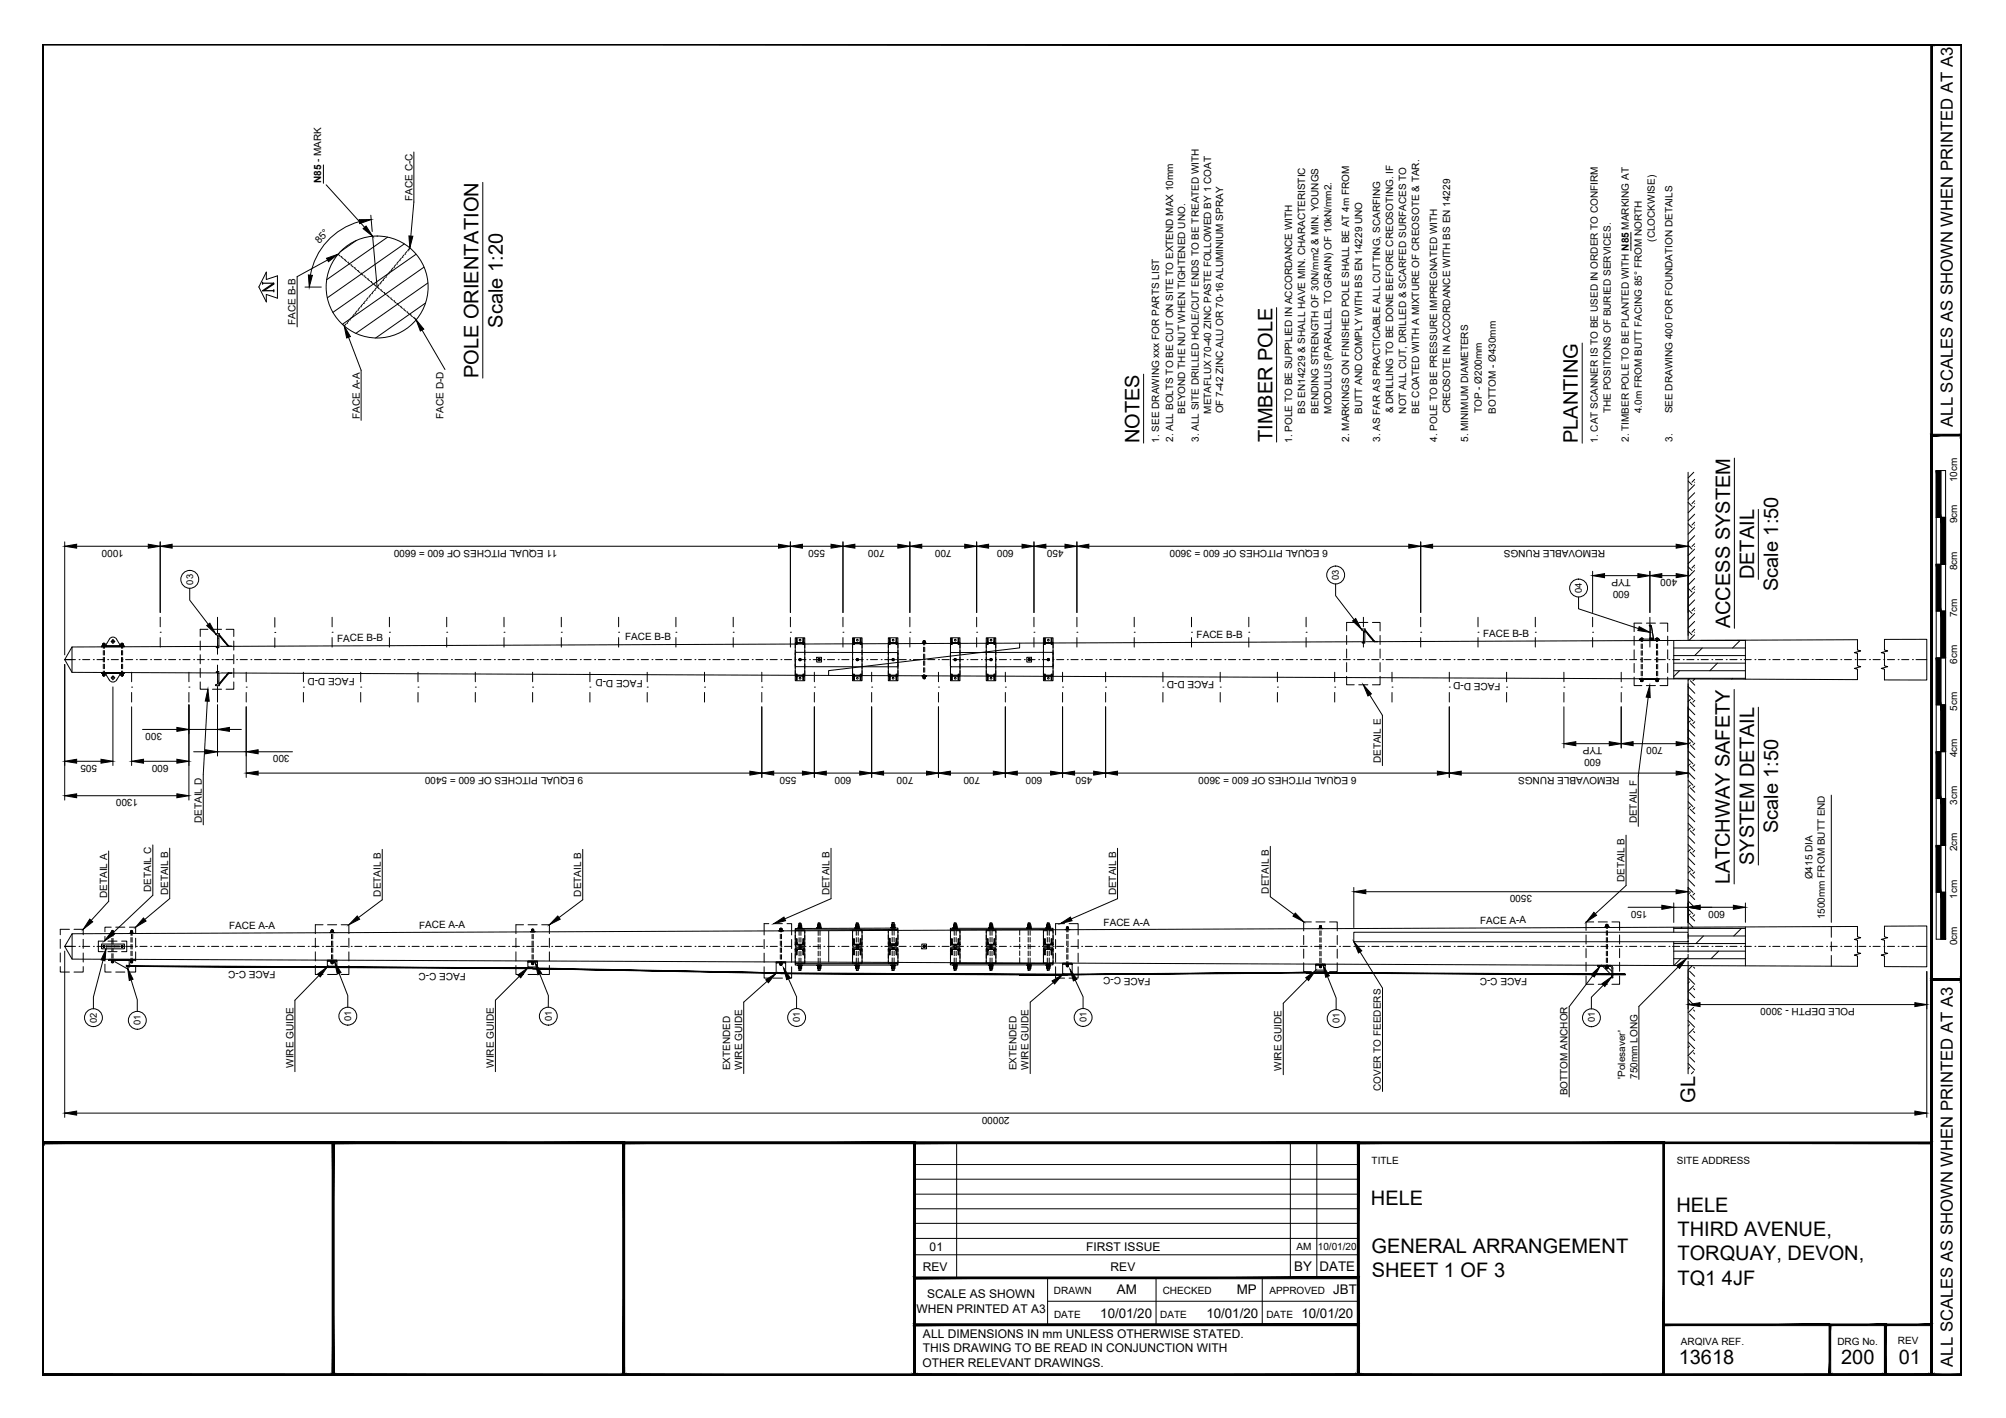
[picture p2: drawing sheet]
<svg xmlns="http://www.w3.org/2000/svg" width="420mm" height="297mm" viewBox="0 0 420 297" stroke-linecap="round" stroke-linejoin="round" font-family="sans-serif">
<defs><g id="words">
<g font-size="4.2">
<text x="105.3" y="68.6" transform="rotate(-90 105.3 68.6)">Scale 1:20</text>
<text x="100.2" y="79.2" transform="rotate(-90 100.2 79.2)">POLE ORIENTATION</text>
<text x="238.6" y="92.8" transform="rotate(-90 238.6 92.8)">NOTES</text>
<text x="266.5" y="92.6" transform="rotate(-90 266.5 92.6)">TIMBER POLE</text>
<text x="330.5" y="92.8" transform="rotate(-90 330.5 92.8)">PLANTING</text>
<text x="367.4" y="121.4" transform="rotate(-90 367.4 121.4)">DETAIL</text>
<text x="372.4" y="123.8" transform="rotate(-90 372.4 123.8)">Scale 1:50</text>
<text x="362.4" y="131.6" transform="rotate(-90 362.4 131.6)">ACCESS SYSTEM</text>
<text x="372.4" y="174.6" transform="rotate(-90 372.4 174.6)">Scale 1:50</text>
<text x="362.3" y="185.2" transform="rotate(-90 362.3 185.2)">LATCHWAY SAFETY</text>
<text x="367.4" y="181.2" transform="rotate(-90 367.4 181.2)">SYSTEM DETAIL</text>
<text x="355.1" y="231" transform="rotate(-90 355.1 231)">GL</text>
<text x="287.2" y="252.4">HELE</text>
<text x="351.1" y="254">HELE</text>
<text x="287.3" y="262.4">GENERAL ARRANGEMENT</text>
<text x="351.4" y="259">THIRD AVENUE,</text>
<text x="287.3" y="267.5">SHEET 1 OF 3</text>
<text x="351.4" y="264">TORQUAY, DEVON,</text>
<text x="351.4" y="269.1">TQ1 4JF</text>
<text x="351.6" y="285.7">13618</text>
<text x="385.6" y="285.7">200</text>
<text x="397.7" y="285.7">01</text>
</g>
<g font-size="3.5">
<text x="409" y="89.4" transform="rotate(-90 409 89.4)">ALL SCALES AS SHOWN WHEN PRINTED AT A3</text>
<text x="409" y="286.3" transform="rotate(-90 409 286.3)">ALL SCALES AS SHOWN WHEN PRINTED AT A3</text>
</g>
<g font-size="2.8">
<text x="271.1" y="266.3">BY</text>
<text x="276.4" y="266.3">DATE</text>
<text x="233.9" y="271.1">AM</text>
<text x="259" y="271.1">MP</text>
<text x="279.3" y="271.1">JBT</text>
<text x="230.4" y="276">10/01/20</text>
<text x="252.7" y="276">10/01/20</text>
<text x="272.6" y="276">10/01/20</text>
</g>
<g font-size="2.5">
<text x="194.7" y="262">01</text>
<text x="227.5" y="262">FIRST ISSUE</text>
<text x="193.3" y="266.2">REV</text>
<text x="232.6" y="266.2">REV</text>
<text x="192" y="275">WHEN PRINTED AT A3</text>
<text x="194.2" y="272">SCALE AS SHOWN</text>
<text x="193.3" y="280.3">ALL DIMENSIONS IN mm UNLESS OTHERWISE STATED.</text>
<text x="193.2" y="286.3">OTHER RELEVANT DRAWINGS.</text>
<text x="193.3" y="283.3">THIS DRAWING TO BE READ IN CONJUNCTION WITH</text>
</g>
<g font-size="2.1">
<text x="67.3" y="38.4" transform="rotate(-90 67.3 38.4)">N85 - MARK</text>
<text x="86.4" y="42" transform="rotate(-90 86.4 42)">FACE C-C</text>
<text x="66.9" y="51.2" transform="rotate(-48 66.9 51.2)">85°</text>
<text x="346.6" y="50.6" transform="rotate(-90 346.6 50.6)">(CLOCKWISE)</text>
<text x="61.9" y="68" transform="rotate(-90 61.9 68)">FACE B-B</text>
<text x="75.3" y="87.7" transform="rotate(-90 75.3 87.7)">FACE A-A</text>
<text x="92.9" y="87.7" transform="rotate(-90 92.9 87.7)">FACE D-D</text>
<text x="248.2" y="86.7" transform="rotate(-90 248.2 86.7)">BEYOND THE NUT WHEN TIGHTENED UNO.</text>
<text x="253.6" y="86.7" transform="rotate(-90 253.6 86.7)">METAFLUX 70-40 ZINC PASTE FOLLOWED BY 1 COAT</text>
<text x="256.2" y="86.6" transform="rotate(-90 256.2 86.6)">OF 7-42 ZINC ALU OR 70-16 ALUMINIUM SPRAY</text>
<text x="273.4" y="86.7" transform="rotate(-90 273.4 86.7)">BS EN14229 &amp; SHALL HAVE MIN. CHARACTERISTIC</text>
<text x="276.1" y="86.7" transform="rotate(-90 276.1 86.7)">BENDING STRENGTH OF 30N/mm2 &amp; MIN. YOUNGS</text>
<text x="278.9" y="86.7" transform="rotate(-90 278.9 86.7)">MODULUS (PARALLEL TO GRAIN) OF 10kN/mm2.</text>
<text x="285.3" y="86.7" transform="rotate(-90 285.3 86.7)">BUTT AND COMPLY WITH BS EN 14229 UNO</text>
<text x="291.8" y="86.6" transform="rotate(-90 291.8 86.6)">&amp; DRILLING TO BE DONE BEFORE CREOSOTING. IF</text>
<text x="294.5" y="86.7" transform="rotate(-90 294.5 86.7)">NOT ALL CUT, DRILLED &amp; SCARFED SURFACES TO</text>
<text x="297.3" y="86.7" transform="rotate(-90 297.3 86.7)">BE COATED WITH A MIXTURE OF CREOSOTE &amp; TAR.</text>
<text x="303.7" y="86.6" transform="rotate(-90 303.7 86.6)">CREOSOTE IN ACCORDANCE WITH BS EN 14229</text>
<text x="310.4" y="86.6" transform="rotate(-90 310.4 86.6)">TOP - Ø200mm</text>
<text x="313.3" y="86.7" transform="rotate(-90 313.3 86.7)">BOTTOM - Ø430mm</text>
<text x="337.4" y="86.6" transform="rotate(-90 337.4 86.6)">THE POSITIONS OF BURIED SERVICES.</text>
<text x="343.9" y="86.5" transform="rotate(-90 343.9 86.5)">4.0m FROM BUTT FACING 85° FROM NORTH</text>
<text x="350.3" y="86.6" transform="rotate(-90 350.3 86.6)">SEE DRAWING 400 FOR FOUNDATION DETAILS</text>
<text x="242.8" y="92.7" transform="rotate(-90 242.8 92.7)">1. SEE DRAWING xxx FOR PARTS LIST</text>
<text x="245.7" y="92.6" transform="rotate(-90 245.7 92.6)">2. ALL BOLTS TO BE CUT ON SITE TO EXTEND MAX 10mm</text>
<text x="251.1" y="92.6" transform="rotate(-90 251.1 92.6)">3. ALL SITE DRILLED HOLE/CUT ENDS TO BE TREATED WITH</text>
<text x="270.7" y="92.7" transform="rotate(-90 270.7 92.7)">1. POLE TO BE SUPPLIED IN ACCORDANCE WITH</text>
<text x="282.6" y="92.6" transform="rotate(-90 282.6 92.6)">2. MARKINGS ON FINISHED POLE SHALL BE AT 4m FROM</text>
<text x="289.1" y="92.6" transform="rotate(-90 289.1 92.6)">3. AS FAR AS PRACTICABLE ALL CUTTING, SCARFING</text>
<text x="301" y="92.5" transform="rotate(-90 301 92.5)">4. POLE TO BE PRESSURE IMPREGNATED WITH</text>
<text x="307.5" y="92.6" transform="rotate(-90 307.5 92.6)">5. MINIMUM DIAMETERS</text>
<text x="334.7" y="92.7" transform="rotate(-90 334.7 92.7)">1. CAT SCANNER IS TO BE USED IN ORDER TO CONFIRM</text>
<text x="341.2" y="92.6" transform="rotate(-90 341.2 92.6)">2. TIMBER POLE TO BE PLANTED WITH N85 MARKING AT</text>
<text x="350.3" y="92.6" transform="rotate(-90 350.3 92.6)">3.</text>
<text x="409.9" y="101" transform="rotate(-90 409.9 101)">10cm</text>
<text x="409.9" y="109.6" transform="rotate(-90 409.9 109.6)">9cm</text>
<text x="26" y="115.1" transform="rotate(-180 26 115.1)">1000</text>
<text x="116.8" y="115.3" transform="rotate(-180 116.8 115.3)">11 EQUAL PITCHES OF 600 = 6600</text>
<text x="172.8" y="115.1" transform="rotate(-180 172.8 115.1)">550</text>
<text x="185.3" y="115.1" transform="rotate(-180 185.3 115.1)">700</text>
<text x="199.3" y="115.1" transform="rotate(-180 199.3 115.1)">700</text>
<text x="212.3" y="115.1" transform="rotate(-180 212.3 115.1)">600</text>
<text x="222.8" y="115.1" transform="rotate(-180 222.8 115.1)">450</text>
<text x="278.1" y="115.3" transform="rotate(-180 278.1 115.3)">6 EQUAL PITCHES OF 600 = 3600</text>
<text x="336.2" y="115.2" transform="rotate(-180 336.2 115.2)">REMOVABLE RUNGS</text>
<text x="409.9" y="119.5" transform="rotate(-90 409.9 119.5)">8cm</text>
<text x="341.3" y="123.8" transform="rotate(-180 341.3 123.8)">600</text>
<text x="341.6" y="121.3" transform="rotate(-180 341.6 121.3)">TYP</text>
<text x="351.3" y="121.3" transform="rotate(-180 351.3 121.3)">400</text>
<text x="409.9" y="129.3" transform="rotate(-90 409.9 129.3)">7cm</text>
<text x="70.6" y="134.4">FACE B-B</text>
<text x="130.9" y="134">FACE B-B</text>
<text x="250.6" y="133.7">FACE B-B</text>
<text x="310.6" y="133.4">FACE B-B</text>
<text x="74.3" y="142" transform="rotate(-180 74.3 142)">FACE D-D</text>
<text x="134.6" y="142.4" transform="rotate(-180 134.6 142.4)">FACE D-D</text>
<text x="254.3" y="142.7" transform="rotate(-180 254.3 142.7)">FACE D-D</text>
<text x="314.3" y="143" transform="rotate(-180 314.3 143)">FACE D-D</text>
<text x="409.9" y="139.1" transform="rotate(-90 409.9 139.1)">6cm</text>
<text x="409.9" y="148.9" transform="rotate(-90 409.9 148.9)">5cm</text>
<text x="33.9" y="153.5" transform="rotate(-180 33.9 153.5)">300</text>
<text x="20.3" y="160.2" transform="rotate(-180 20.3 160.2)">505</text>
<text x="35.3" y="160.2" transform="rotate(-180 35.3 160.2)">600</text>
<text x="60.6" y="158.2" transform="rotate(-180 60.6 158.2)">300</text>
<text x="289.2" y="159.9" transform="rotate(-90 289.2 159.9)">DETAIL E</text>
<text x="335.3" y="159" transform="rotate(-180 335.3 159)">600</text>
<text x="335.6" y="156.5" transform="rotate(-180 335.6 156.5)">TYP</text>
<text x="348.3" y="156.5" transform="rotate(-180 348.3 156.5)">700</text>
<text x="409.9" y="158.6" transform="rotate(-90 409.9 158.6)">4cm</text>
<text x="28.9" y="167.4" transform="rotate(-180 28.9 167.4)">1300</text>
<text x="122.1" y="162.8" transform="rotate(-180 122.1 162.8)">9 EQUAL PITCHES OF 600 = 5400</text>
<text x="166.8" y="162.7" transform="rotate(-180 166.8 162.7)">550</text>
<text x="178.3" y="162.7" transform="rotate(-180 178.3 162.7)">600</text>
<text x="191.3" y="162.7" transform="rotate(-180 191.3 162.7)">700</text>
<text x="205.3" y="162.7" transform="rotate(-180 205.3 162.7)">700</text>
<text x="218.3" y="162.7" transform="rotate(-180 218.3 162.7)">600</text>
<text x="228.8" y="162.7" transform="rotate(-180 228.8 162.7)">450</text>
<text x="284.1" y="162.8" transform="rotate(-180 284.1 162.8)">6 EQUAL PITCHES OF 600 = 3600</text>
<text x="339.2" y="162.7" transform="rotate(-180 339.2 162.7)">REMOVABLE RUNGS</text>
<text x="42.3" y="172.4" transform="rotate(-90 42.3 172.4)">DETAIL D</text>
<text x="342.8" y="172.5" transform="rotate(-90 342.8 172.5)">DETAIL F</text>
<text x="409.9" y="168.6" transform="rotate(-90 409.9 168.6)">3cm</text>
<text x="409.9" y="178.3" transform="rotate(-90 409.9 178.3)">2cm</text>
<text x="340.3" y="184.8" transform="rotate(-90 340.3 184.8)">DETAIL B</text>
<text x="379.7" y="184.2" transform="rotate(-90 379.7 184.2)">Ø415 DIA</text>
<text x="22.5" y="188.1" transform="rotate(-90 22.5 188.1)">DETAIL A</text>
<text x="31.7" y="186.9" transform="rotate(-90 31.7 186.9)">DETAIL C</text>
<text x="35.2" y="187.6" transform="rotate(-90 35.2 187.6)">DETAIL B</text>
<text x="79.8" y="187.8" transform="rotate(-90 79.8 187.8)">DETAIL B</text>
<text x="121.8" y="187.8" transform="rotate(-90 121.8 187.8)">DETAIL B</text>
<text x="173.8" y="187.6" transform="rotate(-90 173.8 187.6)">DETAIL B</text>
<text x="233.8" y="187.6" transform="rotate(-90 233.8 187.6)">DETAIL B</text>
<text x="265.8" y="187.2" transform="rotate(-90 265.8 187.2)">DETAIL B</text>
<text x="320.9" y="187.5" transform="rotate(-180 320.9 187.5)">3500</text>
<text x="345.1" y="190.8" transform="rotate(-180 345.1 190.8)">150</text>
<text x="361.3" y="190.8" transform="rotate(-180 361.3 190.8)">600</text>
<text x="409.9" y="188.3" transform="rotate(-90 409.9 188.3)">1cm</text>
<text x="48" y="194.6">FACE A-A</text>
<text x="87.8" y="194.5">FACE A-A</text>
<text x="231.1" y="194.1">FACE A-A</text>
<text x="310" y="193.5">FACE A-A</text>
<text x="382.2" y="192.6" transform="rotate(-90 382.2 192.6)">1500mm FROM BUTT END</text>
<text x="409.9" y="198" transform="rotate(-90 409.9 198)">0cm</text>
<text x="57.7" y="203.5" transform="rotate(-180 57.7 203.5)">FACE C-C</text>
<text x="97.6" y="203.9" transform="rotate(-180 97.6 203.9)">FACE C-C</text>
<text x="241" y="204.8" transform="rotate(-180 241 204.8)">FACE C-C</text>
<text x="319.9" y="204.9" transform="rotate(-180 319.9 204.9)">FACE C-C</text>
<text x="388.5" y="211.2" transform="rotate(-180 388.5 211.2)">POLE DEPTH - 3000</text>
<text x="61.5" y="223.7" transform="rotate(-90 61.5 223.7)">WIRE GUIDE</text>
<text x="103.4" y="223.7" transform="rotate(-90 103.4 223.7)">WIRE GUIDE</text>
<text x="152.9" y="224.2" transform="rotate(-90 152.9 224.2)">EXTENDED</text>
<text x="155.5" y="224.1" transform="rotate(-90 155.5 224.1)">WIRE GUIDE</text>
<text x="212.9" y="224.2" transform="rotate(-90 212.9 224.2)">EXTENDED</text>
<text x="215.4" y="224.1" transform="rotate(-90 215.4 224.1)">WIRE GUIDE</text>
<text x="268.4" y="224.3" transform="rotate(-90 268.4 224.3)">WIRE GUIDE</text>
<text x="340.4" y="226" transform="rotate(-90 340.4 226)">'Polesaver'</text>
<text x="342.9" y="226" transform="rotate(-90 342.9 226)">750mm LONG</text>
<text x="211.5" y="233.9" transform="rotate(-180 211.5 233.9)">20000</text>
<text x="289.2" y="228.6" transform="rotate(-90 289.2 228.6)">COVER TO FEEDERS</text>
<text x="328.3" y="229.4" transform="rotate(-90 328.3 229.4)">BOTTOM ANCHOR</text>
<text x="287.3" y="243.9">TITLE</text>
<text x="351.2" y="243.9">SITE ADDRESS</text>
<text x="271.6" y="261.8">AM</text>
<text x="276" y="261.8">10/01/20</text>
<text x="220.8" y="271.1">DRAWN</text>
<text x="243.5" y="271.1">CHECKED</text>
<text x="265.9" y="271.1">APPROVED</text>
<text x="220.8" y="276">DATE</text>
<text x="243" y="276">DATE</text>
<text x="265.2" y="276">DATE</text>
<text x="352.1" y="281.6">ARQIVA REF.</text>
<text x="384.8" y="281.6">DRG No.</text>
<text x="397.5" y="281.6">REV</text>
</g>
<g font-size="2">
<text x="40.4" y="122.5" transform="rotate(-90 40.4 122.5)">03</text>
<text x="280.4" y="121.5" transform="rotate(-90 280.4 121.5)">03</text>
<text x="331.3" y="124.3" transform="rotate(-90 331.3 124.3)">04</text>
<text x="20.3" y="214.3" transform="rotate(-90 20.3 214.3)">02</text>
<text x="29.4" y="214.7" transform="rotate(-90 29.4 214.7)">01</text>
<text x="73.5" y="213.8" transform="rotate(-90 73.5 213.8)">01</text>
<text x="115.6" y="213.8" transform="rotate(-90 115.6 213.8)">01</text>
<text x="167.5" y="214.1" transform="rotate(-90 167.5 214.1)">01</text>
<text x="227.5" y="214.1" transform="rotate(-90 227.5 214.1)">01</text>
<text x="280.6" y="214.3" transform="rotate(-90 280.6 214.3)">01</text>
<text x="334" y="214.2" transform="rotate(-90 334 214.2)">01</text>
</g>
</g></defs>
<!-- layer: TEXT AND DIMENSIONS -->
<g fill="none" stroke="#000" stroke-width=".21">
<path d="M67.7 34.5v3.9M68.3 38.7l8.1 8.9M86.7 31.8v10.5l-.7 7.1M101.1 38.2v41M68.6 54.5l-6.4 3.5v10.5M74.7 50.4l-3.4 2.3M75.3 46.4a14.2 14.2 0 0 0-10.3 11.2M77.7 45.1l.3 3.4M81.2 49.7l-12.8 8.9M84.7 51.1l-16.2 11.3M87.2 53.3l-17.5 12.1M88.8 56l-17.1 11.9"/>
<path d="M89.6 59.3l-15.1 10.5M341.6 48.7v3.8M63.9 60.1h3.4M73 70.7l2.6 6.9v10.5M88.4 69.2l4.8 8.2M89.1 63.5l-10.4 7.3M239.5 78.4v14.4M267.4 64.4v28.2M331.4 71.9v20.9M353.6 98.9v35.3M354.8 98.9l-1.2 1.2M363.3 96v35.6"/>
<path d="M13.6 113.5v23.7M16.1 114.4h15M33.6 113.5v14.8M225.6 113.5v14.8M228.1 114.4h67M297.6 113.5v14.8M300.1 114.4h51M333.6 119.7v8.6M345.6 119.7v8.6M353.6 100.8l.8 .8M353.6 105.2l.8 .8M353.6 109.7l.8 .8"/>
<path d="M353.6 114.2l.8 .8M353.6 118.7l.8 .8M354.9 101h.1M354.9 105.5h.1M354.9 110h.1M354.9 114.5h.1M354.9 119h.1M354.9 101.6l-1.3 1.3M354.9 106l-1.3 1.4M354.9 110.5l-1.3 1.4M354.9 115l-1.3 1.4M354.9 119.5l-1.3 1.4"/>
<path d="M355 103.2l-1.4 1.4M355 107.7l-1.4 1.4M355 112.2l-1.4 1.4M355 116.7l-1.4 1.4M355 100.4l-.6 .6M355 104.9l-.6 .6M355 109.4l-.6 .6M355 113.9l-.6 .6M355 118.4l-.6 .6M368.3 106.7v14.7M13.6 139.2v28.4M33.6 132.4h.1"/>
<path d="M33.6 129.3v2M33.6 133.6v2M39.7 123.3v2.4l3.9 5.1M41.9 134.3v1.9M41.9 137.1v1.9M41.9 140v1.9M43.5 131.8h-1.6v1.5M44.5 131.8h1.9M45.6 133.7h.1M45.6 138.2h.1M45.6 129.3v3.3M45.6 134.8v2.3"/>
<path d="M45.6 139.3v2.3M45.9 133l1.9 2.3M47.4 131.8h1.6v1.5M49 134.3v1.9M49 137.1v1.9M49 140v1.9M57.6 132.5h.1M57.6 129.4v2M57.6 133.6v2M69.6 132.4h.1M69.6 129.3v2M69.6 133.6v2"/>
<path d="M81.6 132.4h.1M81.6 129.3v2M81.6 133.6v2M93.6 132.4h.1M93.6 129.3v2M93.6 133.6v2M105.6 132.4h.1M105.6 129.3v2M105.6 133.6v2M117.6 132.4h.1M117.6 129.3v2M117.6 133.6v2"/>
<path d="M129.6 132.4h.1M129.6 129.3v2M129.6 133.6v2M141.6 132.4h.1M141.6 129.3v2M141.6 133.6v2M153.6 132.4h.1M153.6 129.3v2M153.6 133.6v2M165.6 132.4h.1M165.6 129.3v2M165.6 133.6v2"/>
<path d="M176.6 132.4h.1M176.6 129.3v2M176.6 133.6v2M190.6 132.4h.1M190.6 129.3v2M190.6 133.6v2M204.6 132.4h.1M204.6 129.3v2M204.6 133.6v2M216.6 132.4h.1M216.6 129.3v2M216.6 133.6v2"/>
<path d="M225.6 132.4h.1M225.6 129.3v2M225.6 133.6v2M237.6 132.4h.1M237.6 129.3v2M237.6 133.6v2M249.6 132.4h.1M249.6 129.3v2M249.6 133.6v2M261.6 132.4h.1M261.6 129.3v2M261.6 133.6v2"/>
<path d="M273.6 132.4h.1M273.6 129.3v2M273.6 133.6v2M279.7 122.3v2.5l3.9 5M282.1 133.1v1.9M282.1 136v1.9M282.1 138.8v1.9M283.6 130.4h-1.5v1.8M284.6 130.4h1.9M285.6 132.4h.1M285.6 129.3v2M285.6 133.6v2"/>
<path d="M285.9 132.1l2 2.3M287.5 130.4h1.6v1.8M289.1 133.1v1.9M289.1 136v1.9M289.1 138.8v1.9M297.6 132.4h.1M297.6 129.3v2M297.6 133.6v2M309.6 132.4h.1M309.6 129.3v2M309.6 133.6v2M321.6 132.4h.1"/>
<path d="M321.6 129.3v2M321.6 133.6v2M330.6 125.1v2.4l12.6 4.2M333.6 132.4h.1M333.6 129.3v2M333.6 133.6v2M336.1 120.6h7M342.3 133.3v1.9M342.3 136.1v1.9M342.3 139v1.9M343.9 130.5h-1.6v1.8M344.8 130.5h1.9"/>
<path d="M345.6 132.4h.1M345.6 129.3v2M345.6 133.6v2M347.7 130.5h1.6v1.8M348.1 120.6h3M349.3 133.3v1.9M349.3 136.1v1.9M349.3 139v1.9M350.6 135.7h15M350.6 137.3h15M350.6 138.9h15M350.6 134.2v8"/>
<path d="M353.6 123.2l.8 .8M353.6 127.7l.8 .8M353.6 132.2l.8 .8M354.9 123.4l.1 .1M354.9 127.9l.1 .1M354.9 132.4h.1M354.9 124l-1.3 1.4M354.9 128.5l-1.3 1.4M354.9 133l-1.1 1.2M355 121.2l-1.4 1.4M355 125.7l-1.4 1.4M355 130.2l-1.4 1.4"/>
<path d="M355 122.9l-.6 .5M355 127.4l-.6 .5M355 131.8l-.6 .6M356.2 134.2h9.4M356.5 135.7l-1.5 1.6M359.7 138.9l-1.6 1.6M364.5 134.2l-1.6 1.5M389.1 134v2.2l.6 .2-1.3 .3 .7 .2v2.6l.6 .2-1.3 .3 .7 .2v2.2M394.7 133.9v2.3l.7 .2-1.4 .3 .7 .2v2.6l.7 .2-1.4 .3 .7 .2v2.2M16.1 159.5h5.1M23.7 143.9v16.5M27.6 143.9h.1"/>
<path d="M27.6 140.8v2M27.6 145.1v2M27.6 148.1v12.3M29.9 152.8h7.1M30.1 159.5h6.9M39.6 143.9h.1M39.6 140.8v2M39.6 145.1v2M39.6 147.7v19.9M39.6 152.8h6M40.6 157.5h2.5M41.9 142.9v1.5h1.6"/>
<path d="M43.4 146.9l-.8 15.3v10.6M44.5 144.4h1.9M45.6 142.7h.1M45.6 143.8v3.3M45.6 147.7v10.7M45.6 157.5h6M47.8 141l-1.9 2.3M48.1 152.8h2.5M49 142.9v1.5h-1.6M51.6 143.9h.1M51.6 140.8v2M51.6 145.1v2"/>
<path d="M51.6 148.1v10.3M54.1 157.5h7.2M63.5 143.9h.1M63.5 140.8v2M63.5 145.1v2M75.6 143.9h.1M75.6 140.8v2M75.6 145.1v2M87.6 143.9h.1M87.6 140.8v2M87.6 145.1v2M99.6 143.9h.1"/>
<path d="M99.6 140.8v2M99.6 145.1v2M111.6 143.9h.1M111.6 140.8v2M111.6 145.1v2M123.6 143.9h.1M123.6 140.8v2M123.6 145.1v2M135.6 143.9h.1M135.6 140.8v2M135.6 145.1v2M147.6 143.9h.1"/>
<path d="M147.6 140.8v2M147.6 145.1v2M159.6 143.9h.1M159.6 140.8v2M159.6 145.1v2M170.6 143.9h.1M170.6 140.8v2M170.6 145.1v2M182.6 143.9h.1M182.6 140.8v2M182.6 145.1v2M196.6 143.9h.1"/>
<path d="M196.6 140.8v2M196.6 145.1v2M210.6 143.9h.1M210.6 140.8v2M210.6 145.1v2M222.6 143.9h.1M222.6 140.8v2M222.6 145.1v2M231.6 143.9h.1M231.6 140.8v2M231.6 145.1v2M231.6 148.1v14.8"/>
<path d="M243.6 143.9h.1M243.6 140.8v2M243.6 145.1v2M255.6 143.9h.1M255.6 140.8v2M255.6 145.1v2M267.6 143.9h.1M267.6 140.8v2M267.6 145.1v2M279.6 143.9h.1M279.6 140.8v2M279.6 145.1v2"/>
<path d="M282.1 141.7v1.7h1.5M284.6 143.4h1.9M286.9 145.6l2.6 4.2v10.6M289.1 141.7v1.7h-1.6M291.6 143.9h.1M291.6 140.8v2M291.6 145.1v2M303.6 143.9h.1M303.6 140.8v2M303.6 145.1v2M303.6 148.1v14.8M315.6 143.9h.1"/>
<path d="M315.6 140.8v2M315.6 145.1v2M327.6 143.9h.1M327.6 140.8v2M327.6 145.1v2M327.6 148.1v8.6M330.1 155.8h7M339.6 143.9h.1M339.6 140.8v2M339.6 145.1v2M339.6 148.1v8.6M342.1 155.8h9"/>
<path d="M342.3 141.8v1.8h1.6M344.8 143.6h1.9M345.2 146.1l-2.1 16.5v10.5M349.3 141.8v1.8h-1.6M350.6 140.5h15M350.6 142.1h15M351.8 140.5l-1.2 1.2M353.6 142.2v52M353.6 159l1 1M353.6 154.5l1 1M353.6 150l1 1M353.6 145.5l1 1"/>
<path d="M353.6 157.3l1.4 1.4M353.6 152.8l1.4 1.4M353.6 148.3l1.4 1.4M353.6 143.8l1.4 1.4M353.9 142.2l-.3 .3M354 146.5l-.4 .5M354 151l-.4 .5M354 155.5l-.4 .5M354 160l-.4 .5M354 156.1l1 .9M354 151.6l1 .9M354 147.1l1 .9"/>
<path d="M354 142.6l1 .9M355 142.2l-.4 .4M355 146.7l-.4 .4M355 151.2l-.4 .4M355 155.7l-.4 .4M362.9 142.1l-.2 .2M363.2 144.4v40.8M368.3 148.1v33.1M16.1 166.7h20.9M22.8 178.3v10.5l-3.7 4M32 177v10.5l-8.3 7.9M35.5 177.7v10.5l-5.2 4.4"/>
<path d="M80.1 177.9v10.6l-5 3.7M122.1 177.9v10.6l-5 3.7M174.1 177.7v10.6l-9.7 4.2M234.1 161.9h67M234.1 177.7v10.6l-9.7 4.2M266.1 177.3v10.6l4.9 3.7M306.1 161.9h45M340.6 174.9v10.6l-6.5 5.9M353.6 176.9l1 1M353.6 172.4l1 1.1M353.6 167.9l1 1.1M353.6 163.4l1 1.1"/>
<path d="M353.6 179.7l1.4 1.4M353.6 175.2l1.4 1.4M353.6 170.8l1.4 1.3M353.6 166.3l1.4 1.4M353.6 161.8l1.4 1.4M354 164.5l-.4 .5M354 169l-.4 .4M354 173.5l-.4 .4M354 177.9l-.4 .5M354 178.5l1 1M354 174l1 .9M354 169.5l1 1"/>
<path d="M354 165l1 1M354 160.5l1 1M355 173.7l-.4 .3M355 178.1l-.4 .4M355 160.2l-.4 .3M355 164.7l-.4 .3M355 169.2l-.4 .3M383.6 166.6v26.6M12.6 196.8v1.9M12.6 199.6v1.9M14.5 194.7h-1.9v1.1M15.5 194.7h1.9v1.1"/>
<path d="M17.4 196.8v1.9M17.4 199.6v1.9M21.6 198.2h.4M21.7 197.1h-1.1v2.2h1.1M21.8 198.1v.4M22 196.2v.9M22 199.4v1.6M22.6 197.1h1.9M22.6 199.3h1.9M23.3 194.2h-1.3v1M24.2 194.2h1.9M25.4 198.2h.3"/>
<path d="M25.5 197.1h1.1v2.2h-1.1M25.6 198.1v.4M27.1 194.2h1.3v1.4M28.4 196.5v1.9M28.4 199.4v1.9M66 196.5v1.9M66 199.4v1.9M67.7 193.7h-1.7v1.9M68.6 193.7h1.9M71.5 193.7h1.6v1.9M73.1 196.5v1.9M73.1 199.4v1.9"/>
<path d="M108.1 196.5v1.9M108.1 199.4v1.9M109.7 193.7h-1.6v1.9M110.6 193.7h1.9M113.5 193.7h1.6v1.9M115.1 196.5v1.9M115.1 199.4v1.9M160 196.8v1.9M160 199.7v1.9M161 193.5h-1v2.4M162 193.5h1.9M164.8 193.5h1v2.4"/>
<path d="M165.8 196.8v1.9M165.8 199.7v1.9M193.1 197.8h1v1h-1zM221.1 196.8v1.9M221.1 199.7v1.9M223 193.5h-1.9v2.4M223.9 193.5h1.9v2.4M225.8 196.8v1.9M225.8 199.7v1.9M273.1 196v1.9M273.1 198.8v1.9M274.7 193.1h-1.6v1.9"/>
<path d="M275.6 193.1h1.9M278.5 193.1h1.6v1.9M280.1 196v1.9M280.1 198.8v1.9M283.6 185.9v8.4M284.9 199.4l4.7 7.6v21.6M286.1 186.8h65M332.2 195.9v1.9M332.2 198.7v1.9M333.8 193.1h-1.6v1.8M334.8 193.1h1.9M337.6 193.1h1.6v1.8"/>
<path d="M339.2 195.9v1.9M339.2 198.7v1.9M341 190.1h7.1M350.6 194.5h15M350.6 197.7h15M350.6 199.2h15M350.6 197.3v5l1.4-1.5M350.6 189.1v4.1M350.6 194.2v1.1M350.6 190.1h3M352.3 194.2l-.3 .3M353.6 190.4l1 1"/>
<path d="M353.6 185.9l1 1M353.6 181.4l1 1M353.6 193.2l1 1M353.6 188.7l1.4 1.4M353.6 184.2l1.4 1.4M353.6 196.1h12M354 182.4l-.4 .5M354 186.9l-.4 .5M354 191.4l-.4 .5M354 192l1 .9M354 187.5l1 .9M354 183l1 .9"/>
<path d="M355 182.6l-.4 .4M355 187.1l-.4 .4M355 191.6l-.4 .4M356.1 190.1h7M356.8 196.1l-1.6 1.6M360 199.2l-1.6 1.6M364.7 194.5l-1.6 1.6M365.6 189.1v4.1M383.6 194.1v2.2M383.6 197.3v1.9M389.1 194.1v2.1l.6 .2-1.3 .4 .7 .2v2.5l.6 .2-1.3 .4 .7 .2v2.1M394.7 194v2.2l.7 .2-1.4 .4 .7 .2v2.5l.7 .2-1.4 .4 .7 .2v2.2"/>
<path d="M12.6 202.5v1.1h1.9M17.4 202.5v1.1h-1.9M21.6 201.2l-2 7.7v2.4M22 202v1.6h1.3M24.2 203.6h1.9M24.6 201.2h.1M27.1 202h.1M27.5 205.3l1.3 4.1v2.5M28.4 202.2v1.4h-1.3M66 202.2v1.9h1.7M66.8 204.4l-5 5.1v15M68.6 204.1h1.9"/>
<path d="M71 203.9l1.8 4.7v2.4M73.1 202.2v1.9h-1.6M108.1 202.2v1.9h1.6M108.8 204.5l-5 5v15M110.6 204.1h1.9M113.1 204l1.8 4.6-.1 2.4M115.1 202.2v1.9h-1.6M160 202.5v2.4h1M160.7 205.6l-4.9 4.3v15M162 204.9h1.9M165.1 205l1.7 3.8v2.5M165.8 202.5v2.4h-1"/>
<path d="M220.6 205.8l-4.8 4.1v15M221.1 202.5v2.4h1.9M225.2 205.3l1.7 3.5v2.5M225.8 202.5v2.4h-1.9M273.1 201.7v1.8h1.6M273.8 205.1l-5 5.1v14.9M275.6 203.5h1.9M278.1 204.6l1.8 4.4v2.5M280.1 201.7v1.8h-1.6M332.2 204.4v1.8h1.6M332.2 201.6v1.9M333.6 204.4l-4.9 6.5v18.9"/>
<path d="M334.8 206.2h1.9M335.8 206.4l-2.5 2.5v2.4M336.4 202.3h.3M339.2 204.4v1.8h-1.6M339.2 201.6v1.9M350.6 200.8h15M351.5 202.6l-8.2 8.2v15.3M353.6 202.3v22.6M353.6 204.8l1.4 1.4M353.6 209.3l1.4 1.4M353.6 213.8l1.4 1.4M353.6 218.3l1.4 1.4"/>
<path d="M353.9 203.4l1.1 1.1M353.9 207.9l1.1 1.1M353.9 212.4l1.1 1.1M353.9 216.9l1.1 1.1M353.9 205.7l-.3 .3M353.9 210.2l-.3 .3M353.9 214.7l-.3 .2M353.9 219.1l-.3 .4M354.4 202.3l-.8 .9M354.7 202.6l.3 .2M354.7 207.1l.3 .2M354.7 211.6l.3 .2"/>
<path d="M354.7 216l.3 .3M354.7 206.5l-1.1 1.2M354.7 211l-1.1 1.2M354.7 215.5l-1.1 1.1M354.7 220l-1.1 1.1M383.6 200.2v2.2M353.6 222.8l1.4 1.4M353.9 221.4l1.1 1.1M353.9 223.6l-.3 .3M354.7 220.5l.3 .3M354.7 224.5l-.4 .4"/>
<circle cx="39.7" cy="121.4" r="1.87"/>
<circle cx="279.8" cy="120.4" r="1.87"/>
<circle cx="330.6" cy="123.2" r="1.87"/>
<circle cx="19.6" cy="213.2" r="1.87"/>
<circle cx="28.8" cy="213.7" r="1.87"/>
<circle cx="72.9" cy="212.9" r="1.87"/>
<circle cx="114.8" cy="212.9" r="1.87"/>
<circle cx="166.9" cy="213.1" r="1.87"/>
<circle cx="226.9" cy="213.1" r="1.87"/>
<circle cx="279.9" cy="213.4" r="1.87"/>
<circle cx="333.3" cy="213.2" r="1.87"/>
</g>
<!-- layer: MEDIUM THICKNESS -->
<g fill="none" stroke="#000" stroke-width=".21">
<path d="M13.6 138.2h1.5M15.1 135.5l-1.5 2.7 1.5 2.6 374 1.6M21.3 135.3h4.8v.2h-4.8zM22.9 133.9l-.6 1.1v.3h2.8v-.3l-.7-1.1M24.4 133.9a.9 .9 0 0 0-1.5 0M213.6 134.7v1l-40 4.8v1M343.4 133.9h4.2v.3h-4.2zM343.7 133.9v.3M344 133.9v.3M345.4 131l.3 .1zM345.6 131.1h.3l.4 2.8h-.7zM345.7 131.1h.2l.4 2.8h-.6z"/>
<path d="M345.7 133.9v.3M345.9 133.9v.3M346.1 133.9v.3M346.3 133.9v.3M346.9 133.9v.3M347.2 133.9v.3M389.1 134l-374 1.5v5.3M394.7 133.9h8.9v8.6l-8.9-.1M21.3 140.9h4.8v.2h-4.8zM22.3 141.1h2.8a2.46 2.46 0 0 1-1.1 1.7 .89 .89 0 0 1-1.1-.4l-.6-1zM343.4 142.2l4.2 .1zM343.7 142.2v.1"/>
<path d="M344 142.2v.1M346.9 142.2v.1M347.2 142.2v.1M13.6 198.2h1.5M15.1 195.6l-1.5 2.6 1.5 2.7 374 1.5M21.4 198.8h4.6M21.4 197.8h4.6M21.4 197.7l-.1 .1 .1 .9M22.3 198.2h2.8v.2h-2.8zM26 197.7v1M173.6 195v6.5M283.6 195.3h70v2h-70z"/>
<path d="M389.1 194.1l-374 1.5v5.3M394.7 194h8.9v8.5h-8.9M22.8 201h5.5v.2h-5.5zM23.4 201v.2M23.7 201v.2M26.5 202.8a.39 .39 0 0 0 .6-.3v-1.3h-3v.3l2.4 1.3M27.4 201v.2M27.7 201v.2M68.6 201.3h2v1.1h-2zM68.6 201.1h2v.2h-2zM110.6 201.5h2v1.1h-2zM110.6 201.3h2v.2h-2z"/>
<path d="M162.6 201.7h2v2h-2zM162.6 201.5h2v.2h-2zM222.6 202h2v2h-2zM222.6 201.8h2v.2h-2zM275.6 202.2h2v1h-2zM275.6 202h2v.2h-2zM335.7 202.4l1.9 1.9v.5M336.4 202.2v.2M336.6 202.4l1 1.1M336.7 202.2v.2M337.8 202.8v2h-.2M337.8 202.8a.57 .57 0 0 0-.6-.6h-2.6v.2l2.8 .1 .2 .3v2"/>
<circle cx="79" cy="60.1" r="10.7"/>
<circle cx="23.7" cy="134.4" r=".31"/>
<circle cx="23.7" cy="142" r=".31"/>
<circle cx="21.8" cy="198.2" r=".14"/>
<circle cx="25.6" cy="198.2" r=".14"/>
<circle cx="26.6" cy="202.3" r=".14"/>
</g>
<!-- layer: TEXT AND DIMENSIONS -->
<g fill="#000" stroke="#000" stroke-width=".21">
<path d="M64.6 57.6l.8 .1-.6 2.4zM68.4 54.1l2.4-.8-2 1.5zM75.2 46h2.5l-2.4 .8zM76.1 47.9l.6-.6 1.3 2.2zM85.6 49.4l.9 .1-.7 2.4zM72.1 68.3l1.3 2.2-.8 .3zM87.2 67l1.6 1.9-.8 .4zM13.6 114.4l2.5-.4v.8zM31.1 114l2.5 .4-2.5 .4zM225.6 114.4l2.5-.4v.8zM295.1 114l2.5 .4-2.5 .4zM297.6 114.4l2.5-.4v.8z"/>
<path d="M351.1 114l2.5 .4-2.5 .4zM43.3 131l.6-.5 1.3 2.3zM283.3 130.1l.7-.5 1.1 2.2zM333.6 120.6l2.5-.4v.8zM343.1 120.2l2.5 .4-2.5 .4zM343.3 131.3l2.3 1.2-2.5-.4zM345.6 120.6l2.5-.4v.8zM351.1 120.2l2.5 .4-2.5 .4zM13.6 159.5l2.5-.5v.9zM21.2 159l2.5 .5-2.5 .4zM27.6 159.5l2.5-.5v.9zM37 152.4l2.6 .4-2.6 .4z"/>
<path d="M37 159l2.6 .5-2.6 .4zM43.5 144.4l.3 2.5h-.8zM43.1 157.1l2.5 .4-2.5 .4zM45.6 152.8l2.5-.4v.8zM51.6 157.5l2.5-.4v.8zM285.5 143.4l1.7 2-.7 .4zM327.6 155.8l2.5-.4v.8zM337.1 155.4l2.5 .4-2.5 .4zM339.6 155.8l2.5-.4v.8zM345.5 143.6l.1 2.5-.8-.1zM351.1 155.4l2.5 .4-2.5 .4zM13.6 166.7l2.5-.4v.8z"/>
<path d="M37 166.3l2.6 .4-2.6 .4zM231.6 161.9l2.5-.4v.9zM301.1 161.5l2.5 .4-2.5 .5zM303.6 161.9l2.5-.4v.9zM351.1 161.5l2.5 .4-2.5 .5zM18.8 192.5l.6 .6-2 1.6zM23.4 195.1l.5 .6-2.1 1.4zM30 192.3l.6 .6-2.2 1.3zM74.8 191.9l.5 .7-2.2 1.1zM116.8 191.9l.5 .7-2.2 1.1zM162.1 193.5l2.1-1.4 .3 .8zM222.1 193.5l2.1-1.4 .3 .8z"/>
<path d="M271.3 191.3l1.8 1.8-2.3-1.2zM283.6 197.3l1.6 1.9-.7 .4zM283.6 186.8l2.5-.4v.8zM333.8 191.1l.6 .6-2.1 1.4zM348.1 189.6l2.5 .5-2.5 .4zM351.1 186.4l2.5 .4-2.5 .4zM353.6 190.1l2.5-.5v.9zM363.1 189.6l2.5 .5-2.5 .4zM22.2 198.8l-.2 2.5-.8-.2zM26.7 202.9l1.2 2.2-.8 .3zM66.5 204.1l2-1.5-1.4 2zM70.1 201.5l1.3 2.2-.8 .3z"/>
<path d="M108.5 204.2l2-1.4-1.4 2zM112.1 201.7l1.3 2.2-.7 .3zM160.4 205.3l2.1-1.4-1.6 2zM164.1 202.8l1.4 2.1-.7 .3zM220.4 205.5l2.1-1.3-1.6 1.9zM224.1 203.1l1.5 2-.8 .4zM273.5 204.8l2-1.5-1.4 2.1zM277.1 202.2l1.3 2.2-.7 .3zM333.3 204.2l1.8-1.8-1.2 2.3zM335.5 206.1l2.1-1.5-1.5 2.1zM351.2 202.3l2-1.5-1.4 2.1z"/>
<path d="M26.5 202.4l85.1 .5v-.1zM26.5 202.3l85.1 .5-85.1-.4z"/>
<path d="M163.6 203.9l60 .4v-.2zM163.6 203.8l60 .3-60-.2zM111.6 202.9l52 1v-.1zM111.6 202.8l52 1-52-.9z"/>
<path d="M213.6 204.3l60-.5v-.1zM213.6 204.1l60-.4-60 .6z"/>
<path d="M273.6 203.8l66.8 .4v-.1zM273.6 203.7l66.8 .4-66.8-.3z"/>
</g>
<!-- layer: PROPOSED OTHER USER 1 - HIDDEN -->
<g fill="none" stroke="#000" stroke-width=".21">
<path d="M70.8 53.3l.4 .3M71.4 53.8h.1M71.6 53.9l.3 .3M72.1 54.3h.1M72.2 54.5l.4 .3M72.8 54.9h.1M72.9 55.1l.4 .3M73.5 55.5h.1M73.6 55.6l.4 .3M74.2 56.1h.1M74.3 56.2l.4 .3M74.8 56.7h.1"/>
<path d="M75 56.8l.4 .3M75.5 57.2h.1M75.7 57.4l.3 .3M76.2 57.8h.1M76.4 58l.3 .3M76.9 58.4h.1M77.1 58.5l.3 .3M77.6 59h.1M77.8 59.1l.3 .3M78.3 59.5h.1M78.5 59.7l.3 .3M79.4 59.6l-.3 .3"/>
<path d="M79.6 59.4h.1M80 58.9l-.3 .4M80.1 58.7h.1M80.6 58.2l-.3 .4M80.7 58.1h.1M81.1 57.5l-.2 .4M81.3 57.4h.1M81.7 56.9l-.3 .3M81.9 56.7h.1M82.3 56.2l-.3 .3M82.5 56h.1M82.9 55.5l-.3 .3"/>
<path d="M83 55.3h.1M83.5 54.8l-.3 .3M83.6 54.6h.1M84 54.1l-.3 .3M84.2 53.9h.1M84.6 53.4l-.3 .3M84.8 53.2h.1M85.2 52.7l-.3 .4M85.3 52.5h.1M85.8 51.9l-.3 .5M72.5 67.9l-.4 .4M72.6 67.7h.1"/>
<path d="M73.1 67.2l-.3 .3M73.2 67h.1M73.6 66.5l-.3 .3M73.8 66.3h.1M74.2 65.8l-.3 .4M74.3 65.6h.1M74.8 65.1l-.3 .4M74.9 65h.1M75.4 64.4l-.3 .4M75.5 64.3h.1M75.9 63.8l-.2 .3M76.1 63.6h.1"/>
<path d="M76.5 63.1l-.3 .3M76.7 62.9h.1M77.1 62.4l-.3 .3M77.2 62.2h.1M77.7 61.7l-.3 .3M77.8 61.5h.1M78.3 61l-.3 .3M78.4 60.8h.1M78.8 60.3l-.3 .3M79 60.1h.1M79.1 60.3l.4 .3M79.7 60.7h.1"/>
<path d="M79.8 60.9l.4 .2M80.4 61.3h.1M80.5 61.4l.4 .3M81 61.9h.1M81.2 62l.4 .3M81.7 62.4h.1M81.9 62.6l.3 .3M82.4 63h.1M82.6 63.2l.3 .3M83.1 63.6h.1M83.3 63.7l.3 .3M83.8 64.2h.1"/>
<path d="M84 64.3l.3 .3M84.5 64.7h.1M84.7 64.9l.3 .3M85.2 65.3h.1M85.4 65.5l.3 .3M85.9 65.9h.1M86 66.1l.4 .3M86.6 66.5h.1M86.7 66.6l.5 .4M21.6 135.3v.2M21.6 135.8v-1.1h.3v1.1M21.6 136.3v.9"/>
<path d="M21.6 137.7v1M21.6 139.1v1M21.9 136.3v.9M21.9 137.7v1M21.9 139.1v1M21.9 135.3v.2M23.2 134.4h.9M23.7 133.9v.9M25.4 135.3v.2M25.4 135.8v-1.1h.3v1.1M25.4 136.3v.9M25.4 137.7v1"/>
<path d="M25.4 139.1v1M25.7 136.3v.9M25.7 137.7v1M25.7 139.1v1M25.7 135.3v.2M45.9 132.7v.4l.3 .4M46.5 133.9l.6 .7M47.4 135l.3 .3M193.4 135.1v-.9h.3v.9M193.4 135.6v.9M193.4 137v1M193.4 138.4v1"/>
<path d="M193.4 139.9v.9M193.7 135.6v.9M193.7 137v1M193.7 138.4v1M193.7 139.9v.9M285.9 131.8v.3l.3 .4M286.5 132.9l.6 .7M287.4 134l.3 .4M343.8 134.4v-.7h.2v.7M343.8 134.9v.9M343.8 136.3v1M343.8 137.8v.9"/>
<path d="M343.8 139.2v.9M344 134.9v.9M344 136.3v1M344 137.8v.9M344 139.2v.9M345.7 133.8l.2 .1zM345.7 133.7l.2 .1zM346.1 133.7h.2v.2h-.2zM346.9 134.4v-.7h.3v.7M346.9 134.9v.9M346.9 136.3v1M346.9 137.8v.9"/>
<path d="M346.9 139.2v.9M347.2 134.9v.9M347.2 136.3v1M347.2 137.8v.9M347.2 139.2v.9M21.6 140.6v1.1h.3v-1.1M21.9 140.9v.2M23.2 142h.9M23.7 141.6v.8M25.4 140.9v.2M25.4 140.6v1.1h.3v-1.1M25.7 140.9v.2"/>
<path d="M46.2 142.9l-.3 .4v.3M47.1 141.8l-.6 .7M47.7 141l-.3 .4M193.4 141.3v.9h.3v-.9M343.8 142v.8h.2v-.8M343.8 140.6v1M343.8 142.2v.1M344 140.6v1M346.9 142v.8h.3v-.8M346.9 140.6v1M347.2 140.6v1M23.4 198.2v.2"/>
<path d="M23.4 196.1v-1.2h.3v1.2M23.4 196.6v1.2M23.4 198.8v.5M23.4 199.8v.9M23.7 196.6v1.2M23.7 198.8v.5M23.7 199.8v.9M24 198.2v.2M27.4 195.9v-1h.3v1M27.4 196.4v1M27.4 197.8v1M27.4 199.3v.9"/>
<path d="M27.7 196.4v1M27.7 197.8v1M27.7 199.3v.9M69.4 195.2v-.5h.3v.5M69.4 195.7v1M69.4 197.1v1M69.4 198.6v.9M69.4 200v.9M69.7 195.7v1M69.7 197.1v1M69.7 198.6v.9M69.7 200v.9"/>
<path d="M111.4 195.2v-.6h.3v.6M111.4 195.7v1M111.4 197.1v1M111.4 198.6v.9M111.4 200v.9M111.7 195.7v1M111.7 197.1v1M111.7 198.6v.9M111.7 200v.9M163.4 195.2v-.8h.3v.8M163.4 195.7v1M163.4 197.1v1"/>
<path d="M163.4 198.6v.9M163.4 200v.9M163.7 195.7v1M163.7 197.1v1M163.7 198.6v.9M163.7 200v.9M167.4 194.5v-1.1h.4v1.1M167.4 195v.9M167.4 196.4v1M167.4 197.8v1M167.4 199.3v.9M167.8 195v.9"/>
<path d="M167.8 196.4v1M167.8 197.8v1M167.8 199.3v.9M171.4 194.5v-1.1h.4v1.1M171.4 195v.9M171.4 196.4v1M171.4 197.8v1M171.4 199.3v.9M171.8 195v.9M171.8 196.4v1M171.8 197.8v1M171.8 199.3v.9"/>
<path d="M179.4 194.5v-1.1h.4v1.1M179.4 195v.9M179.4 196.4v1M179.4 197.8v1M179.4 199.3v.9M179.8 195v.9M179.8 196.4v1M179.8 197.8v1M179.8 199.3v.9M186.9 194.5v-1.2h.4v1.2M186.9 194.9v1M186.9 196.4v.9"/>
<path d="M186.9 197.8v1M186.9 199.2v1M187.3 194.9v1M187.3 196.4v.9M187.3 197.8v1M187.3 199.2v1M199.9 194.5v-1.1h.4v1.1M199.9 195v.9M199.9 196.4v.9M199.9 197.8v1M199.9 199.2v1M200.3 195v.9"/>
<path d="M200.3 196.4v.9M200.3 197.8v1M200.3 199.2v1M207.4 194.5v-1.1h.4v1.1M207.4 195v.9M207.4 196.4v.9M207.4 197.8v1M207.4 199.2v1M207.8 195v.9M207.8 196.4v.9M207.8 197.8v1M207.8 199.2v1"/>
<path d="M215.4 194.5v-1.1h.4v1.1M215.4 195v.9M215.4 196.4v.9M215.4 197.8v1M215.4 199.2v1M215.8 195v.9M215.8 196.4v.9M215.8 197.8v1M215.8 199.2v1M219.4 194.5v-1.1h.4v1.1M219.4 195v.9M219.4 196.4v.9"/>
<path d="M219.4 197.8v1M219.4 199.2v1M219.8 195v.9M219.8 196.4v.9M219.8 197.8v1M219.8 199.2v1M223.4 195.2v-1.1h.3v1.1M223.4 195.7v1M223.4 197.1v1M223.4 198.6v.9M223.4 200v.9M223.7 198.6v.9"/>
<path d="M223.7 200v.9M223.7 195.7v1M223.7 197.1v1M276.4 194.5v-.6h.3v.6M276.4 195v.9M276.4 196.4v1M276.4 197.8v1M276.4 199.3v.9M276.7 195v.9M276.7 196.4v1M276.7 197.8v1M276.7 199.3v.9"/>
<path d="M336.5 194.5v-.9h.2v.9M336.5 195v.9M336.5 196.4v1M336.5 197.8v1M336.5 199.3v.9M336.7 195v.9M336.7 196.4v1M336.7 197.8v1M336.7 199.3v.9M353.6 194.2v1M353.6 195.6v1M353.6 197.1v.9"/>
<path d="M353.6 198.5v1M353.6 199.9v1M23.4 201.2v.5h.3v-.5M27.4 200.7v1h.3v-1M69.4 201.4v.5h.3v-.5M111.4 201.4v.7h.3v-.7M163.4 201.4v.8h.3v-.8M167.4 202.1v1.2h.4v-1.2M167.4 200.7v1M167.8 200.7v1M171.4 202.1v1.2h.4v-1.2M171.4 200.7v1"/>
<path d="M171.8 200.7v1M179.4 202.1v1.2h.4v-1.2M179.4 200.7v.9M179.8 200.7v.9M186.9 202.1v1.2h.4v-1.2M186.9 200.7v.9M187.3 200.7v.9M199.9 202.1v1.1h.4v-1.1M199.9 200.7v.9M200.3 200.7v.9M207.4 202.1v1.1h.4v-1.1M207.4 200.7v.9"/>
<path d="M207.8 200.7v.9M215.4 202.1v1.1h.4v-1.1M215.4 200.7v.9M215.8 200.7v.9M219.4 202.1v1.1h.4v-1.1M219.4 200.7v.9M219.8 200.7v.9M223.4 201.4v1.1h.3v-1.1M276.4 202.1v.6h.3v-.6M276.4 200.7v1M276.7 200.7v1M336.5 202.1v.9h.2v-.9"/>
<path d="M336.5 200.7v.9M336.7 200.7v.9M353.6 201.4v.9"/>
</g>
<!-- layer: 03 - TEXT AND DIMENSIONS -->
<g fill="none" stroke="#000" stroke-width=".21">
<path d="M78 49.5l1 10.6M33.6 113.5v14.8M36.1 114.4h127M165.6 113.5v14.8M168.1 114.4h6M176.6 113.5v14.8M179.1 114.4h9M190.6 113.5v14.8M193.1 114.4h9M204.6 113.5v14.8M207.1 114.4h7M216.6 113.5v14.8"/>
<path d="M219.1 114.4h4M225.6 113.5v14.8M13.6 138.2h2.2M16.6 138.2h.1M17.3 138.2h1.5M19.5 138.2h.1M20.3 138.2h1.5M22.5 138.2h.1M23.3 138.2h1.5M25.6 138.2h.1M26.3 138.2h1.5M28.6 138.2h.1"/>
<path d="M29.3 138.2h1.5M31.5 138.2h.1M32.3 138.2h1.5M34.6 138.2h.1M35.3 138.2h1.5M37.6 138.2h.1M38.3 138.2h1.5M40.6 138.2h.1M41.3 138.2h1.5M43.5 138.2h.1M44.3 138.2h1.5M46.6 138.2h.1"/>
<path d="M47.3 138.2h1.5M49.6 138.2h.1M50.3 138.2h1.5M52.5 138.2h.1M53.3 138.2h1.5M55.5 138.2h.1M56.3 138.2h1.5M58.6 138.2h.1M59.3 138.2h1.5M61.6 138.2h.1M62.3 138.2h1.5M64.5 138.2h.1"/>
<path d="M65.3 138.2h1.5M67.5 138.2h.1M68.3 138.2h1.5M70.6 138.2h.1M71.3 138.2h1.5M73.6 138.2h.1M74.3 138.2h1.5M76.5 138.2h.1M77.3 138.2h1.5M79.6 138.2h.1M80.3 138.2h1.5M82.6 138.2h.1"/>
<path d="M83.3 138.2h1.5M85.6 138.2h.1M86.3 138.2h1.5M88.5 138.2h.1M89.3 138.2h1.5M91.6 138.2h.1M92.3 138.2h1.5M94.6 138.2h.1M95.3 138.2h1.5M97.6 138.2h.1M98.3 138.2h1.5M100.5 138.2h.1"/>
<path d="M101.3 138.2h1.5M103.6 138.2h.1M104.3 138.2h1.5M106.6 138.2h.1M107.3 138.2h1.5M109.5 138.2h.1M110.3 138.2h1.5M112.6 138.2h.1M113.3 138.2h1.5M115.6 138.2h.1M116.3 138.2h1.5M118.6 138.2h.1"/>
<path d="M119.3 138.2h1.5M121.5 138.2h.1M122.3 138.2h1.5M124.6 138.2h.1M125.3 138.2h1.5M127.6 138.2h.1M128.3 138.2h1.5M130.6 138.2h.1M131.3 138.2h1.5M133.5 138.2h.1M134.3 138.2h1.5M136.6 138.2h.1"/>
<path d="M137.3 138.2h1.5M139.6 138.2h.1M140.3 138.2h1.5M142.6 138.2h.1M143.3 138.2h1.5M145.5 138.2h.1M146.3 138.2h1.5M148.6 138.2h.1M149.3 138.2h1.5M151.6 138.2h.1M152.3 138.2h1.5M154.5 138.2h.1"/>
<path d="M155.3 138.2h1.5M157.6 138.2h.1M158.3 138.2h1.5M160.6 138.2h.1M161.3 138.2h1.5M163.6 138.2h.1M164.3 138.2h1.5M166.5 138.2h.1M167.3 138.2h1.5M169.6 138.2h.1M170.3 138.2h1.5M172.6 138.2h.1"/>
<path d="M173.3 138.2h1.5M175.6 138.2h.1M176.3 138.2h1.5M178.5 138.2h.1M179.3 138.2h1.5M181.6 138.2h.1M182.3 138.2h1.5M184.6 138.2h.1M185.3 138.2h1.5M187.6 138.2h.1M188.3 138.2h1.5M190.5 138.2h.1"/>
<path d="M191.3 138.2h1.5M193.6 138.2h.1M194.3 138.2h1.5M196.6 138.2h.1M197.3 138.2h1.5M199.6 138.2h.1M200.3 138.2h1.5M202.6 138.2h.1M203.3 138.2h1.5M205.6 138.2h.1M206.3 138.2h1.5M208.6 138.2h.1"/>
<path d="M209.3 138.2h1.5M211.5 138.2h.1M212.3 138.2h1.5M214.6 138.2h.1M215.3 138.2h1.5M217.6 138.2h.1M218.3 138.2h1.5M220.6 138.2h.1M221.3 138.2h1.5M223.5 138.2h.1M224.3 138.2h1.5M226.6 138.2h.1"/>
<path d="M227.3 138.2h1.5M229.6 138.2h.1M230.3 138.2h1.5M232.6 138.2h.1M233.3 138.2h1.5M235.5 138.2h.1M236.3 138.2h1.5M238.6 138.2h.1M239.3 138.2h1.5M241.6 138.2h.1M242.3 138.2h1.5M244.6 138.2h.1"/>
<path d="M245.3 138.2h1.5M247.6 138.2h.1M248.3 138.2h1.5M250.6 138.2h.1M251.3 138.2h1.5M253.6 138.2h.1M254.3 138.2h1.5M256.5 138.2h.1M257.3 138.2h1.5M259.6 138.2h.1M260.3 138.2h1.5M262.6 138.2h.1"/>
<path d="M263.3 138.2h1.5M265.6 138.2h.1M266.3 138.2h1.5M268.5 138.2h.1M269.3 138.2h1.5M271.6 138.2h.1M272.3 138.2h1.5M274.6 138.2h.1M275.3 138.2h1.5M277.6 138.2h.1M278.3 138.2h1.5M280.6 138.2h.1"/>
<path d="M281.3 138.2h1.5M283.6 138.2h.1M284.3 138.2h1.5M286.6 138.2h.1M287.3 138.2h1.5M289.6 138.2h.1M290.3 138.2h1.5M292.6 138.2h.1M293.3 138.2h1.5M295.6 138.2h.1M296.3 138.2h1.5M298.6 138.2h.1"/>
<path d="M299.3 138.2h1.5M301.6 138.2h.1M302.3 138.2h1.5M304.6 138.2h.1M305.3 138.2h1.5M307.6 138.2h.1M308.3 138.2h1.5M310.6 138.2h.1M311.3 138.2h1.5M313.5 138.2h.1M314.3 138.2h1.5M316.6 138.2h.1"/>
<path d="M317.3 138.2h1.5M319.6 138.2h.1M320.3 138.2h1.5M322.6 138.2h.1M323.3 138.2h1.5M325.6 138.2h.1M326.3 138.2h1.5M328.6 138.2h.1M329.3 138.2h1.5M331.6 138.2h.1M332.3 138.2h1.5M334.6 138.2h.1"/>
<path d="M335.3 138.2h1.5M337.6 138.2h.1M338.3 138.2h1.5M340.6 138.2h.1M341.3 138.2h1.5M343.6 138.2h.1M344.3 138.2h1.5M346.6 138.2h.1M347.3 138.2h1.5M349.6 138.2h.1M350.3 138.2h1.5M352.6 138.2h.1"/>
<path d="M353.3 138.2h1.5M355.6 138.2h.1M356.3 138.2h1.5M358.5 138.2h.1M359.3 138.2h1.5M361.6 138.2h.1M362.3 138.2h1.5M364.6 138.2h.1M365.3 138.2h1.5M367.6 138.2h.1M368.3 138.2h1.5M370.6 138.2h.1"/>
<path d="M371.3 138.2h1.5M373.6 138.2h.1M374.3 138.2h1.5M376.6 138.2h.1M377.3 138.2h1.5M379.6 138.2h.1M380.3 138.2h1.5M382.6 138.2h.1M383.3 138.2h1.5M385.6 138.2h.1M386.3 138.2h1.5M388.6 138.2h.1"/>
<path d="M389.3 138.2h1.5M391.6 138.2h.1M392.3 138.2h1.5M394.6 138.2h.1M395.3 138.2h1.5M397.6 138.2h.1M398.3 138.2h1.5M400.6 138.2h.1M401.3 138.2h2.3M51.6 148.1v14.8M159.6 148.1v14.8M170.6 148.1v14.8"/>
<path d="M182.6 148.1v14.8M196.6 148.1v14.8M210.6 148.1v14.8M222.6 148.1v14.8M231.6 148.1v14.8M54.1 161.9h103M162.1 161.9h6M173.1 161.9h7M185.1 161.9h9M199.1 161.9h9M213.1 161.9h7M225.1 161.9h4"/>
<path d="M13.6 198.2h2.2M13.6 199.2v34.9M16.6 198.2h.1M17.3 198.2h1.5M19.6 198.2h.1M20.3 198.2h1.5M22.5 198.2h.1M23.3 198.2h1.5M25.6 198.2h.1M26.3 198.2h1.5M28.6 198.2h.1M29.3 198.2h1.5"/>
<path d="M31.6 198.2h.1M32.3 198.2h1.5M34.6 198.2h.1M35.3 198.2h1.5M37.6 198.2h.1M38.3 198.2h1.5M40.6 198.2h.1M41.3 198.2h1.5M43.6 198.2h.1M44.3 198.2h1.5M46.6 198.2h.1M47.3 198.2h1.5"/>
<path d="M49.6 198.2h.1M50.3 198.2h1.5M52.6 198.2h.1M53.3 198.2h1.5M55.6 198.2h.1M56.3 198.2h1.5M58.6 198.2h.1M59.3 198.2h1.5M61.6 198.2h.1M62.3 198.2h1.5M64.6 198.2h.1M65.3 198.2h1.5"/>
<path d="M67.5 198.2h.1M68.3 198.2h1.5M70.6 198.2h.1M71.3 198.2h1.5M73.6 198.2h.1M74.3 198.2h1.5M76.6 198.2h.1M77.3 198.2h1.5M79.6 198.2h.1M80.3 198.2h1.5M82.6 198.2h.1M83.3 198.2h1.5"/>
<path d="M85.6 198.2h.1M86.3 198.2h1.5M88.6 198.2h.1M89.3 198.2h1.5M91.6 198.2h.1M92.3 198.2h1.5M94.6 198.2h.1M95.3 198.2h1.5M97.6 198.2h.1M98.3 198.2h1.5M100.6 198.2h.1M101.3 198.2h1.5"/>
<path d="M103.6 198.2h.1M104.3 198.2h1.5M106.6 198.2h.1M107.3 198.2h1.5M109.6 198.2h.1M110.3 198.2h1.5M112.6 198.2h.1M113.3 198.2h1.5M115.6 198.2h.1M116.3 198.2h1.5M118.6 198.2h.1M119.3 198.2h1.5"/>
<path d="M121.6 198.2h.1M122.3 198.2h1.5M124.6 198.2h.1M125.3 198.2h1.5M127.6 198.2h.1M128.3 198.2h1.5M130.6 198.2h.1M131.3 198.2h1.5M133.6 198.2h.1M134.3 198.2h1.5M136.6 198.2h.1M137.3 198.2h1.5"/>
<path d="M139.6 198.2h.1M140.3 198.2h1.5M142.6 198.2h.1M143.3 198.2h1.5M145.6 198.2h.1M146.3 198.2h1.5M148.6 198.2h.1M149.3 198.2h1.5M151.6 198.2h.1M152.3 198.2h1.5M154.6 198.2h.1M155.3 198.2h1.5"/>
<path d="M157.6 198.2h.1M158.3 198.2h1.5M160.6 198.2h.1M161.3 198.2h1.5M163.6 198.2h.1M164.3 198.2h1.5M166.6 198.2h.1M166.6 194.5l21.5-.1v.3l-21.5 .1zM166.6 197.8h2v.3h-2zM166.6 194.8h2v3h-2zM166.6 198.5h2v.3h-2zM166.6 198.8h2v3.1h-2z"/>
<path d="M166.8 196.6h.2v1.2h-.2h.2v-.3h-.2v.3zM166.8 198.8v.3h.2v-.3h-.2h.2v1.2h-.2zM167.1 194.4l1 .1zM167.2 194.4h.1M167.2 194.4h.2M167.3 193.8h.6v.3M167.3 193.8v.3M167.3 194.1l-.1 .3M167.3 194.1h.6M167.3 198.2h1.5M167.4 193.4h.4v.4h-.4zM167.4 193.8v.3"/>
<path d="M167.4 194.1v.3M167.4 194.4h.3M167.7 194.1v.3h.2M167.7 193.8v.3M167.7 194.1h.2M167.7 193.8h.2M167.7 194.1h-.5M167.7 193.8h-.5M167.9 194.1v.3M167.9 194.4h-.6M168.2 196.6h.2v1.2v-.3h-.2v.3h.2h-.2zM168.2 198.8v.3h.2v-.3v1.2h-.2v-1.2h.2z"/>
<path d="M169.6 198.2h.1M170.3 198.2h1.5M171.1 194.4l1 .1zM171.2 194.4h.7M171.2 194.4l.1-.6h.6v.6M171.2 194.4h.2M171.2 193.8h.7M171.3 194.1h.6M171.4 193.4h.4v.4h-.4zM171.4 193.8v.6M171.4 194.4h.3M171.7 193.8v.6"/>
<path d="M171.7 194.4h.2M172.6 198.2h.1M173.3 198.2h1.5M175.6 198.2h.1M176.3 198.2h1.5M178.6 198.2h.1M178.6 197.8h2v.3h-2zM178.6 194.8h2v3h-2zM178.6 198.5h2v.3h-2zM178.6 198.8h2v3.1h-2zM178.8 196.6h.2v1.2h-.2h.2v-.3h-.2v.3zM178.8 198.8v.3h.2v-.3h-.2h.2v1.2h-.2z"/>
<path d="M179.1 194.4l1 .1zM179.2 194.4h.7M179.2 194.1v.3M179.2 194.4h.2M179.2 194.1h.2M179.2 193.8h.7M179.2 194h.2M179.3 194.1h.6M179.3 194.1v-.3h.6v.3M179.3 194.1h-.1M179.3 198.2h1.5M179.4 193.4h.4v.4h-.4z"/>
<path d="M179.4 193.8v.2h.4M179.4 194.1v.3M179.4 194.1h.5M179.7 193.8v.2M179.7 194.1v.3M179.7 194h.2M179.9 194.1h.1M179.9 194.1v.3M179.9 194.4h-.5M180.2 196.6h.2v1.2v-.3h-.2v.3h.2h-.2zM180.2 198.8v.3h.2v-.3v1.2h-.2v-1.2h.2zM181.6 198.2h.1"/>
<path d="M182.3 198.2h1.5M184.6 198.2h.1M185.3 198.2h1.5M186.1 197.8h2v.3h-2zM186.1 194.7h2v3.1h-2zM186.1 198.5h2v.3h-2zM186.1 198.8h2v3.1h-2zM186.3 196.6h.2v1.2h-.2h.2v-.4h-.2v.4zM186.3 198.8v.3h.2v-.3h-.2h.2v1.2h-.2zM186.6 194.3l1 .1zM186.7 193.7v.6M186.7 194.3h.7"/>
<path d="M186.7 193.7h.7M186.7 194.3h.2M186.7 193.7h.2M186.8 194h.6M186.9 193.3h.4v.4h-.4zM186.9 193.7v.6M186.9 194.3h.3M186.9 193.7h.3M187.2 193.7v.6M187.3 194.3h.1M187.3 193.7h.1M187.4 193.7v.6"/>
<path d="M187.6 198.2h.1M187.7 196.6h.2v1.2v-.4h-.2v.4h.2h-.2zM187.7 198.8v.3h.2v-.3v1.2h-.2v-1.2h.2zM188.3 198.2h1.5M190.6 198.2h.1M191.3 198.2h1.5M193.6 198.2h.1M194.3 198.2h1.5M196.6 198.2h.1M197.3 198.2h1.5M199.1 194.5h21.5v.3h-21.5zM199.1 197.8h2v.3h-2z"/>
<path d="M199.1 194.8h2v3h-2zM199.1 198.5h2v.3h-2zM199.1 198.8h2v3.1h-2zM199.3 196.6h.2v1.2h-.2h.2v-.3h-.2v.3zM199.3 198.8v.3h.2v-.3h-.2h.2v1.2h-.2zM199.6 198.2h.1M199.6 194.4l1 .1zM199.7 194.1h.1M199.7 194.1h.7M199.7 194.4h.2M199.7 194h.7M199.7 193.8h.7"/>
<path d="M199.8 194.4h.6M199.8 194.1h.6M199.8 193.8h.6v.6M199.8 193.8v.6M199.8 194.1h-.1M199.9 193.4h.4v.4h-.4zM199.9 193.8v.6M199.9 194.4h.4M200.2 193.8v.6M200.2 194.4h.2M200.3 198.2h1.5M200.4 194.1h.1"/>
<path d="M200.4 194.4h.1M200.7 196.6h.2v1.2v-.3h-.2v.3h.2h-.2zM200.7 198.8v.3h.2v-.3v1.2h-.2v-1.2h.2zM202.6 198.2h.1M203.3 198.2h1.5M205.6 198.2h.1M206.3 198.2h1.5M206.6 197.8h2v.3h-2zM206.6 194.8h2v3h-2zM206.6 198.5h2v.3h-2zM206.6 198.8h2v3.1h-2zM206.8 196.6h.2v1.2h-.2h.2v-.3h-.2v.3z"/>
<path d="M206.8 198.8v.3h.2v-.3h-.2h.2v1.2h-.2zM207.1 194.4l1 .1zM207.2 194.4h.1M207.2 194.1h.1M207.2 194.4h.2M207.2 194l.7 .1M207.2 193.8h.7M207.3 194.1h.6M207.3 193.8h.6v.6M207.3 193.8l-.1 .6M207.4 193.4h.4v.4h-.4zM207.4 193.8v.6"/>
<path d="M207.7 193.8v.6M207.9 194.4h-.6M207.9 194.4h-.5M208.2 196.6h.2v1.2v-.3h-.2v.3h.2h-.2zM208.2 198.8v.3h.2v-.3v1.2h-.2v-1.2h.2zM208.6 198.2h.1M209.3 198.2h1.5M211.6 198.2h.1M212.3 198.2h1.5M214.6 198.2h.1M215.1 194.4l1 .1zM215.2 193.8h.7v.6h-.7z"/>
<path d="M215.2 194.4h.2M215.2 193.8h.2M215.3 194.1h.1M215.3 194.1h.6M215.3 198.2h1.5M215.4 193.4h.4v.4h-.4zM215.4 194l-.1 .1M215.4 193.8v.6h.4M215.4 194.1h.5M215.4 193.8h.5M215.7 193.8v.6M215.7 194.4h.2"/>
<path d="M215.9 194.1h.1M215.9 194h-.5M217.6 198.2h.1M218.3 198.2h1.5M218.6 197.8h2v.3h-2zM218.6 194.8h2v3h-2zM218.6 198.5h2v.3h-2zM218.6 198.8h2v3.1h-2zM218.8 196.6h.2v1.2h-.2h.2v-.3h-.2v.3zM218.8 198.8v.3h.2v-.3h-.2h.2v1.2h-.2zM219.1 194.4l1 .1zM219.2 194.4h.7"/>
<path d="M219.2 194.4l.1-.6h.6v.6M219.2 194.4h.2M219.2 193.8h.7M219.3 194.1h.6M219.4 193.4h.4v.4h-.4zM219.4 193.8v.6M219.7 193.8v.6M219.9 194.4h-.5M220.2 196.6h.2v1.2v-.3h-.2v.3h.2h-.2zM220.2 198.8v.3h.2v-.3v1.2h-.2v-1.2h.2zM220.6 198.2h.1M221.3 198.2h1.5"/>
<path d="M223.6 198.2h.1M224.3 198.2h1.5M226.6 198.2h.1M227.3 198.2h1.5M229.6 198.2h.1M230.3 198.2h1.5M232.6 198.2h.1M233.3 198.2h1.5M235.6 198.2h.1M236.3 198.2h1.5M238.6 198.2h.1M239.3 198.2h1.5"/>
<path d="M241.6 198.2h.1M242.3 198.2h1.5M244.6 198.2h.1M245.3 198.2h1.5M247.6 198.2h.1M248.3 198.2h1.5M250.6 198.2h.1M251.3 198.2h1.5M253.6 198.2h.1M254.3 198.2h1.5M256.6 198.2h.1M257.3 198.2h1.5"/>
<path d="M259.6 198.2h.1M260.3 198.2h1.5M262.6 198.2h.1M263.3 198.2h1.5M265.6 198.2h.1M266.3 198.2h1.5M268.6 198.2h.1M269.3 198.2h1.5M271.6 198.2h.1M272.3 198.2h1.5M274.6 198.2h.1M275.3 198.2h1.5"/>
<path d="M277.6 198.2h.1M278.3 198.2h1.5M280.6 198.2h.1M281.3 198.2h1.5M283.6 198.2h.1M284.3 198.2h1.5M286.6 198.2h.1M287.3 198.2h1.5M289.6 198.2h.1M290.3 198.2h1.5M292.6 198.2h.1M293.3 198.2h1.5"/>
<path d="M295.6 198.2h.1M296.3 198.2h1.5M298.6 198.2h.1M299.3 198.2h1.5M301.6 198.2h.1M302.3 198.2h1.5M304.6 198.2h.1M305.3 198.2h1.5M307.6 198.2h.1M308.3 198.2h1.5M310.6 198.2h.1M311.3 198.2h1.5"/>
<path d="M313.6 198.2h.1M314.3 198.2h1.5M316.6 198.2h.1M317.3 198.2h1.5M319.6 198.2h.1M320.3 198.2h1.5M322.6 198.2h.1M323.3 198.2h1.5M325.6 198.2h.1M326.3 198.2h1.5M328.6 198.2h.1M329.3 198.2h1.5"/>
<path d="M331.6 198.2h.1M332.3 198.2h1.5M334.6 198.2h.1M335.3 198.2h1.5M337.6 198.2h.1M338.3 198.2h1.5M340.6 198.2h.1M341.3 198.2h1.5M343.6 198.2h.1M344.3 198.2h1.5M346.6 198.2h.1M347.3 198.2h1.5"/>
<path d="M349.6 198.2h.1M350.3 198.2h1.5M352.6 198.2h.1M353.3 198.2h1.5M355.6 198.2h.1M356.3 198.2h1.5M358.6 198.2h.1M359.3 198.2h1.5M361.6 198.2h.1M362.3 198.2h1.5M364.6 198.2h.1M365.3 198.2h1.5"/>
<path d="M367.6 198.2h.1M368.3 198.2h1.5M370.6 198.2h.1M371.3 198.2h1.5M373.6 198.2h.1M374.3 198.2h1.5M376.6 198.2h.1M377.3 198.2h1.5M379.6 198.2h.1M380.3 198.2h1.5M382.6 198.2h.1M383.3 198.2h1.5"/>
<path d="M385.6 198.2h.1M386.3 198.2h1.5M388.6 198.2h.1M389.3 198.2h1.5M391.6 198.2h.1M392.3 198.2h1.5M394.6 198.2h.1M395.3 198.2h1.5M397.6 198.2h.1M398.3 198.2h1.5M400.6 198.2h.1M401.3 198.2h2.3"/>
<path d="M166.6 201.9h21.5v.3h-21.5zM167.1 202.2h1zM167.2 202.2v.6M167.2 202.5h.1M167.2 202.8l.1 .1M167.2 202.5h.5M167.2 202.2h.2M167.2 202.8h.2M167.3 202.2h.6M167.3 202.2h-.1M167.4 202.9h.4v.4h-.4zM167.4 202.2v.6"/>
<path d="M167.4 202.2h.3M167.4 202.8h.3M167.7 202.5h.2h-.6M167.9 202.8l-.6 .1M167.9 202.2v.6M167.9 202.2h-.2v.6h.2M171.1 202.2h1zM171.2 202.5h.7zM171.2 202.2h.7M171.2 202.8h.7M171.2 202.2v.6M171.2 202.2h.2"/>
<path d="M171.2 202.8h.2M171.4 202.9h.4v.4h-.4zM171.4 202.2v.6M171.4 202.2h.3M171.4 202.8h.3M171.7 202.2v.6M171.7 202.2h.2M171.7 202.8h.2M171.9 202.2v.6M179.1 202.2h1zM179.2 202.5h.7zM179.2 202.2h.7"/>
<path d="M179.2 202.8h.7M179.2 202.2v.6M179.2 202.2h.2M179.2 202.8h.2M179.4 202.9h.4v.4h-.4zM179.4 202.2v.6M179.4 202.2h.5M179.7 202.2v.6M179.9 202.2v.6M179.9 202.8h-.5M186.6 202.2h1zM186.7 202.5h.7z"/>
<path d="M186.7 202.2h.7M186.7 202.2v.6M186.7 202.8h.7M186.7 202.2h.2M186.7 202.8h.2M186.9 202.9h.4v.4h-.4zM186.9 202.2v.6M186.9 202.2h.3M186.9 202.8h.3M187.2 202.2v.6M187.3 202.2h.1M187.3 202.8h.1"/>
<path d="M187.4 202.2v.6M199.1 201.8h21.5v.3h-21.5zM199.6 202.1l1 .1zM199.7 202.2h.7M199.7 202.5h.2M199.7 202.5h.2v.3M199.7 202.8h.2M199.8 202.2h.6v.3M199.8 202.5h.6M199.8 202.8h.6M199.8 202.2v.3M199.8 202.5v.3"/>
<path d="M199.9 202.8h.4v.4h-.4zM199.9 202.2v.3M199.9 202.5h.4M199.9 202.8h.4M200.2 202.2v.3M200.2 202.5h.2M200.2 202.8h.2M200.4 202.5v.3M200.4 202.5h.1M200.4 202.8h.1M200.4 202.5h-.2v.3M207.1 202.1l1 .1z"/>
<path d="M207.2 202.5v.3M207.2 202.5h.1M207.2 202.8h.1M207.2 202.2h.7M207.2 202.5h.2M207.2 202.5h.2v.3M207.2 202.8h.2M207.3 202.2h.6v.3M207.3 202.5h.6M207.3 202.2l-.1 .3M207.3 202.5h-.1M207.4 202.8h.4v.4h-.4z"/>
<path d="M207.4 202.2v.3M207.7 202.2v.3M207.7 202.5v.3M207.8 202.5h.1M207.9 202.5h.1M207.9 202.5v.3M207.9 202.8h-.6M207.9 202.5h-.5M207.9 202.8h-.5M215.1 202.1l1 .1zM215.2 202.5v-.3h.7v.3M215.2 202.5v.3"/>
<path d="M215.2 202.5h.1M215.2 202.2h.2M215.2 202.5h.2M215.2 202.8h.2M215.3 202.5h.6M215.3 202.5h-.1M215.4 202.8h.4v.4h-.4zM215.4 202.2v.3h.4M215.4 202.5v.3h.4M215.4 202.2h.5M215.7 202.2v.3M215.7 202.5h.2"/>
<path d="M215.7 202.8h.2M215.9 202.5v.3h-.7M215.9 202.5h-.2v.3M219.1 202.1l1 .1zM219.2 202.5l.1-.3h.6v.3M219.2 202.8h.7M219.2 202.5v.3M219.2 202.5h.1M219.2 202.2h.7M219.2 202.5h.2M219.2 202.5h.2v.3M219.2 202.8h.2"/>
<path d="M219.3 202.5h.6M219.3 202.5h-.1M219.4 202.8h.4v.4h-.4zM219.4 202.2v.3M219.7 202.2v.3M219.7 202.5v.3M219.7 202.5h.2M219.9 202.5h.1M219.9 202.5v.3M219.9 202.5h-.5M219.9 202.8h-.5M403.6 203.5v30.6"/>
<path d="M16.1 233.2h385"/>
</g>
<!-- layer: 0 -->
<g fill="none" stroke="#000" stroke-width=".21">
<path d="M405.5 98.6h2v98.1h-2zM406.5 98.6v98.1M405.5 118.2h2M405.5 108.4h2M365.6 134.1v8.2M405.5 137.8h2M405.5 128h2M405.5 157.5h2M405.5 147.7h2M405.5 177.1h2M405.5 167.3h2M365.6 194.2v8.1"/>
<path d="M405.5 186.9h2M353.6 203.3v8M356.1 210.4h45M403.6 203.5v7.8M200.4 239.4v28.3M270.3 239.4v28.3M275.8 239.4v28.3M191.5 250.1h93M191.5 247h93M191.5 243.9h93M191.5 256.3h93M191.5 253.2h93"/>
<path d="M191.5 259.4h93M191.5 262.8h93M219.4 267.7v9.8M219.4 272.6h65.1M242.1 267.7v9.8M264.4 267.7v9.8"/>
</g>
<g fill="#000" stroke="#000" stroke-width=".21">
<path d="M353.6 210.4l2.5-.4v.9zM401.1 210l2.5 .4-2.5 .5z"/>
<path d="M8.9 9.3l.2 .1h401.6zM8.9 9.3h402l-.2 .1z"/>
<path d="M404.4 9.3l.3 .1zM404.4 9.3l.3 .1-.3 278.6zM404.7 9.4l-.3 278.6 .3-.1zM404.4 288l.3-.1z"/>
<path d="M404.6 9.3l.1 .1h6zM404.6 9.3h6.3l-.2 .1z"/>
<path d="M410.7 9.4v278.5l.2-278.6zM410.9 9.3v278.7l-.2-.1z"/>
<path d="M410.7 9.4v278.5l.2-278.6zM410.9 9.3v278.7l-.2-.1z"/>
<path d="M404.4 91l.3 .3 6.2-.3zM404.7 91.3l6.2-.3-.2 .3zM410.9 91l-.2 .3z"/>
<path d="M404.4 91l.3 114v-113.7zM404.4 91l.3 114-.3 .3z"/>
<path d="M405.5 98.6l1 9.8v-9.8zM405.5 98.6l1 9.8h-1z"/>
<path d="M410.9 91.1l-.2 .2 .2 113.9zM410.7 91.3l.2 113.9-.2-.2zM410.7 205l.2 .3zM404.7 205h6l.2 .3zM404.7 205l-.3 .3h6.5z"/>
<path d="M405.5 118.2l1 9.8v-9.8zM405.5 118.2l1 9.8h-1z"/>
<path d="M406.5 108.4l1 9.8v-9.8zM406.5 108.4l1 9.8h-1z"/>
<path d="M405.5 137.8l1 9.8v-9.8zM405.5 137.8l1 9.8h-1z"/>
<path d="M406.5 128l1 9.8v-9.8zM406.5 128l1 9.8h-1z"/>
<path d="M405.5 157.5l1 9.8v-9.8zM405.5 157.5l1 9.8h-1z"/>
<path d="M406.5 147.6l1 9.9v-9.9zM406.5 147.6l1 9.9h-1z"/>
<path d="M405.5 177.1l1 9.8v-9.8zM405.5 177.1l1 9.8h-1z"/>
<path d="M406.5 167.3l1 9.8v-9.8zM406.5 167.3l1 9.8h-1z"/>
<path d="M406.5 186.9l1 9.8v-9.8zM406.5 186.9l1 9.8h-1z"/>
<path d="M404.4 205l.3 .3 6.2-.3zM404.7 205.3l6.2-.3-.2 .3zM410.9 205l-.2 .3z"/>
<path d="M410.9 205.1l-.2 .2 .2 82.7zM410.7 205.3l.2 82.7-.2-.1zM410.7 287.9l.2 .1z"/>
<path d="M8.9 239.2l.2 .4zM8.9 239.2l395.5 .4h-395.3zM8.9 239.2l395.5 .4 .3-.4z"/>
<path d="M9.1 239.6h60.5l.3-.4zM8.9 239.2h61l-60.8 .4zM8.9 239.2l.2 .4z"/>
<path d="M69.9 239.6h60.6l.3-.4zM69.6 239.2h61.2l-60.9 .4zM69.6 239.2l.3 48.7v-48.3zM69.6 239.2l.3 48.7-.3 .1zM69.6 288l.3-.1z"/>
<path d="M130.8 239.6h60.5l.4-.4zM130.5 239.2h61.2l-60.9 .4zM130.5 239.2l.3 48.7v-48.3zM130.5 239.2l.3 48.7-.3 .1zM130.5 288l.3-.1z"/>
<path d="M191.7 239.6h92.6l.4-.4zM191.3 239.2h93.4l-93 .4zM191.3 239.2l.4 48.7v-48.3zM191.3 239.2l.4 48.7-.4 .1zM191.3 288l.4-.1z"/>
<path d="M284.7 239.6h63.6l.3-.4zM284.3 239.2h64.3l-63.9 .4zM284.3 239.2l.4 48.7v-48.3zM284.3 239.2l.4 48.7-.4 .1zM284.3 288l.4-.1z"/>
<path d="M404.7 239.2l-.3 .4 .3 48.4zM404.4 239.6l.3 48.4-.3-.1zM404.4 287.9l.3 .1z"/>
<path d="M191.3 277.3l.4 .4 93-.4zM191.7 277.7l93-.4-.4 .4zM284.7 277.3l-.4 .4 .4 10.3zM284.3 277.7l.4 10.3-.4-.1zM284.3 287.9l.4 .1z"/>
<path d="M191.3 277.7h93.4l-.4-.4zM191.3 277.7l.4-.4h92.6zM191.3 267.5v10.2l.4-.4zM191.3 267.5l.4 .4v9.4zM191.3 267.5l.4 .4 93-.4zM191.7 267.9l93-.4-.4 .4zM284.7 267.5l-.4 .4 .4 9.8zM284.3 267.9l.4 9.8-.4-.4z"/>
<path d="M383.1 277.3l.3 .4 11.7-.4zM383.4 277.7l11.7-.4-.4 .4zM394.7 277.7l.4 10.3v-10.7zM394.7 277.7l.4 10.3-.4-.1zM394.7 287.9l.4 .1z"/>
<path d="M348.5 277.7h34.8v-.4zM348.5 277.3h34.8l-34.8 .4z"/>
<path d="M394.7 277.3l.4 .4 9.6-.4zM395.1 277.7l9.6-.4-.3 .4zM404.7 277.3l-.3 .4 .3 10.3zM404.4 277.7l.3 10.3-.3-.1zM404.4 287.9l.3 .1z"/>
<path d="M9.1 9.4l-.2 278.6 .2-.1zM8.9 9.3l.2 .1-.2 278.6z"/>
<path d="M9.1 239.6l-.2 48.4 .2-.1zM8.9 239.4l.2 .2-.2 48.4z"/>
<path d="M9.1 287.9l60.7 .1-.2-.1zM9.1 287.9l60.7 .1h-60.9z"/>
<path d="M69.6 287.9l.3 .1zM69.9 239.2v48.8l-.3-.1zM69.9 239.2l-.3 .4v48.3z"/>
<path d="M69.9 287.9l60.7 .1-.1-.1zM69.9 287.9l60.7 .1h-60.8z"/>
<path d="M130.5 287.9l.3 .1zM130.8 239.2v48.8l-.3-.1zM130.8 239.2l-.3 .4v48.3z"/>
<path d="M130.8 287.9l60.7 .1-.2-.1zM130.8 287.9l60.7 .1h-60.9z"/>
<path d="M191.3 287.9l.4 .1zM191.7 239.2v48.8l-.4-.1zM191.3 239.6v48.3l.4-48.7z"/>
<path d="M191.7 287.9l92.8 .1-.2-.1zM191.7 287.9l92.8 .1h-93z"/>
<path d="M284.3 287.9l.4 .1zM284.7 239.2v48.8l-.4-.1zM284.7 239.2l-.4 .4v48.3z"/>
<path d="M191.5 288h93l-.2-.1zM191.5 288l.2-.1h92.6zM191.3 288l.4-.1zM191.7 277.7v10.2l-.4 .1zM191.3 277.3v10.7l.4-10.3z"/>
<path d="M284.7 287.9l63.8 .1-.2-.1zM284.7 287.9l63.8 .1h-64z"/>
<path d="M348.3 287.9l.3 .1zM348.6 239.2v48.8l-.3-.1zM348.6 239.2l-.3 .4v48.3z"/>
<path d="M383.3 288h11.6l-.2-.1zM383.4 287.9h11.3l-11.4 .1zM383.1 288l.3-.1zM383.4 277.7v10.2l-.3 .1zM383.1 277.3v10.7l.3-10.3z"/>
<path d="M8.9 288h395.7l-.2-.1zM8.9 288l.2-.1h395.3zM8.9 239.4v48.6l.2-.1zM8.9 239.4l.2 .2v48.3z"/>
<path d="M394.9 288h9.7l-.2-.1zM394.9 288l.2-.1h9.3zM394.7 288l.4-.1zM395.1 277.7v10.2l-.4 .1zM394.7 277.3v10.7l.4-10.3z"/>
<path d="M9.1 287.9l401.8 .1-.2-.1zM9.1 287.9l401.8 .1h-402z"/>
<path d="M404.7 287.9l6.2 .1-.2-.1zM404.7 287.9l6.2 .1h-6.3z"/>
<path d="M404.6 288h6.3l-.2-.1zM404.7 287.9h6l-6.1 .1zM404.4 288l.3-.1zM404.7 205.3v82.6l-.3 .1zM404.4 205v83l.3-82.7z"/>
</g>
<!-- layer: PROPOSED OTHER USER 1 -->
<g fill="none" stroke="#000" stroke-width=".21">
<path d="M21.5 135.3h.5zM21.6 135.2h.4M21.6 134.8h.3M21.6 135l.4 .1zM21.6 135l-.1 .1M21.6 134.9v.3M21.9 134.8h.1M21.9 134.9v.3M22 134.9h-.5v.3h.5M22 134.9v.3M25.3 135.3h.5zM25.3 134.9v.3"/>
<path d="M25.3 135.2l.1 .1M25.3 134.9h.5v.3M25.4 135.2h.4M25.4 135.1h.4M25.4 134.8h.1M25.4 135h.3M25.4 135.3h.3M25.4 135l-.1 .1M25.4 134.9v.3M25.5 134.8h.2M25.7 134.9v.3M25.7 134.8h.1"/>
<path d="M25.7 135l.1 .1M25.8 135.2l-.1 .1M45.2 132.9h.1M45.2 132.9v-.2h.7v.3M45.3 132.9l.3 .3M45.5 135.5l.2 .1zM45.6 135.1v.2h.3M45.6 133.3v2.1a.18 .18 0 0 0-.3 .2 .18 .18 0 0 0 .3 .1h.3v-.4M45.6 133.2v.1M45.9 133l.1 .1M45.9 133.1l1.9 2.2M45.9 133.2l1.8 2.1"/>
<path d="M46 133.2h-.2l.1 2.1M47.7 135.3h.3l-.2 .1M47.8 135.3h.1M48 135.3h.5l-.5 .1M167.5 138l.3 .2-.1 .2h-.2l-.2-.2zM167.5 138.2l.1-.1v.2M171.5 138l.3 .2-.1 .2h-.2l-.2-.2zM171.5 138.2l.1-.1v.2M179.5 138l.3 .2-.1 .2h-.2l-.2-.2zM179.5 138.2l.1-.1v.2M187 138h.2l.1 .2-.1 .2h-.2l-.2-.2zM187 138.2l.1-.1v.2"/>
<path d="M193.1 134.7l1 .1zM193.3 134.7h.5zM193.3 134.5h.1M193.4 134.7h.1M193.4 134.5h.1M193.4 134.3h.1M193.4 134.5h.3M193.4 134.3v.4h.4M193.4 134.5h-.1M193.4 134.3h.4M193.5 134.5h.2zM193.7 134.3h-.3l.1 .4h.2"/>
<path d="M193.7 134.7h.1M193.7 134.5h.1M193.7 134.3h.1M193.7 134.3v.4M193.8 134.3v.4M199.9 138h.3l.1 .2-.1 .2h-.3l-.1-.2zM200.2 138.2l-.2-.1 .1 .2M207.4 138h.3l.1 .2-.1 .2h-.3l-.1-.2zM207.7 138.2l-.2-.1 .1 .2M215.4 138h.3l.1 .2-.1 .2h-.3l-.1-.2zM215.7 138.2l-.2-.1 .1 .2M219.4 138h.3l.1 .2-.1 .2h-.3l-.1-.2z"/>
<path d="M219.7 138.2l-.2-.1 .1 .2M285.5 134.6h.2zM285.6 134.2v.2h.3M285.9 132.1v-.3h-.7v.1a.9 .9 0 0 1 .4 1.2v1.3a.18 .18 0 0 0-.3 .2 .18 .18 0 0 0 .3 .1h.3v-.3M285.9 132l2.1 2.4h-.3l-1.8-2.2M285.9 132.2l-.1 .1 .1 2.1M288 134.4h.5h-.5M343.6 133.8l.5 .1zM343.6 133.7v.1M343.6 133.8h.5M343.6 133.7h.5M343.7 133.8h.1"/>
<path d="M343.7 133.7h.1M343.8 133.7h.2zM343.8 133.7v.1M343.8 133.8h.2M343.8 133.7h.2M344.1 133.7v.1M344.1 133.8h.1M344.1 133.7l-.1 .1h.1M346.8 133.8l.5 .1zM346.8 133.8h.5M346.8 133.7l.5 .1M346.8 133.7v.1"/>
<path d="M346.9 133.8h.1M346.9 133.7h.1M346.9 133.7h.3zM347 133.7v.1M347 133.8h.3M347.2 133.7v.1M347.3 133.8h.1M347.3 133.7h-.3M21.5 141.1h.5zM21.5 141.3h.1M21.6 141.3h.4zM21.6 141.3h.1"/>
<path d="M21.6 141.1h.4M21.6 141.1l-.1 .4h.5M21.6 141.1v.4M21.9 141.1h.1M21.9 141.3h.1M21.9 141.5h.1M21.9 141.1v.4M21.9 141.1h-.3M21.9 141.5h-.3M22 141.1v.4M25.3 141.1h.5zM25.3 141.3h.5"/>
<path d="M25.3 141.1h.2M25.3 141.3h.2M25.3 141.5h.2M25.3 141.1v.4M25.3 141.3h.1M25.4 141.3h.3M25.4 141.1h.3M25.4 141.1h-.1M25.4 141.1v.4M25.5 141.1h.2M25.5 141.5h.2M25.7 141.1v.4"/>
<path d="M25.7 141.1h.1M25.7 141.3h.1M25.7 141.5h.1M25.8 141.1v.4h-.5M25.8 141.3h-.1M45.2 143.4h.1M45.5 140.8h.2zM45.6 143.1h.1M45.6 143.1l-.3 .3M45.9 141h-.3v.2M45.9 141v-.3h-.3a.18 .18 0 0 0-.3 .1 .18 .18 0 0 0 .3 .2v2.1M45.9 141v2"/>
<path d="M45.9 143l-.1 .2h.2M45.9 143.2l1.8-2.2h.3l-2.1 2.3M46 143.3l-.1 .3h-.7v-.2M48 141h.5h-.5M193.1 141.6h1zM193.3 141.6l.5 .1zM193.3 141.7h.5v.3l-.4 .1zM193.3 141.8l.1 .1M193.4 141.7h.1M193.4 141.8h.1M193.4 141.9h.1M193.4 142h.1"/>
<path d="M193.4 141.9h.3M193.4 141.9h-.1M193.4 141.7v.3M193.5 141.8l.2 .1M193.5 142h.3M193.7 141.8h.1M193.7 141.7v.3M193.7 141.9h.1M193.8 141.7h-.3M343.6 142.3h.5zM343.6 142.3v.4M343.6 142.5h.5"/>
<path d="M343.6 142.5h.1M343.7 142.5h.4M343.7 142.3h.1M343.7 142.7h.1M343.8 142.5h.2v.2h-.2zM343.8 142.3v.4M343.8 142.3h.3M344 142.3v.4M344.1 142.3h-.5M344.1 142.3h.1M344.1 142.3v.4h-.5M344.1 142.5h.1"/>
<path d="M344.1 142.7h-.3M346.8 142.3h.5zM346.9 142.5h.4M346.9 142.3h.1M346.9 142.7h.1M346.9 142.3v.4M346.9 142.5h.1M346.9 142.5h.3v.2h-.3zM347 142.3v.4M347 142.3h.3M347.2 142.3v.4M347.3 142.3h-.4"/>
<path d="M347.3 142.3h.1M347.3 142.3v.4h-.4M347.3 142.5h.1M347.3 142.7h-.3M21.6 198.1h.3l.1 .1-.1 .3h-.3l-.1-.3zM21.7 198.1l.2 .1v.1h-.2v-.1M23.1 195.5l1 .1zM23.3 195.5h.5zM23.3 195.1v.4h.5v-.4M23.3 195.1h.5M23.4 195.4h.4M23.4 195.3h.4"/>
<path d="M23.4 195.2h.1M23.4 195.1h.1M23.4 195.3h-.1M23.5 195.1v.4M23.5 195.1h.2M23.7 195.2h.1M23.7 195.1h.1M23.7 195.1v.4M23.8 195.3h.1M25.4 198.1h.3l.1 .1-.1 .3h-.3l-.1-.3zM25.6 198.1l-.1 .1v.1h.2v-.1M27.1 195.5h1z"/>
<path d="M27.3 195.5h.5zM27.3 195.1v.3M27.4 195l.1 .4h-.1M27.4 195.2l.1 .1M27.4 195.2h.4M27.5 195.2h-.1M27.5 195.4h.2M27.5 195.2h.2M27.5 195h.2M27.7 195.3h.1M27.7 195.2h.1M27.8 195.2v.1"/>
<path d="M27.8 195.1h-.5M27.8 195.1h.1M27.8 195.1v.4l-.5-.1M27.8 195.2h.1M27.8 195l-.1 .4h.1M69.1 195.3l1 .1zM69.3 195.3h.5zM69.3 194.9l.2 .3h-.2M69.3 194.9h.5M69.3 195.3h.5M69.3 194.9v.4M69.4 195.1h.1"/>
<path d="M69.4 195.1h.4M69.5 195.1h-.1M69.5 195.1h.3M69.7 194.9v.4M69.8 195.1h-.1M69.8 194.9v.4M69.8 195.2l-.3 .1M69.8 194.9h-.3M111.1 195.2h1zM111.3 195.1l.5 .1zM111.3 194.7h.5v.4h-.4zM111.3 194.9h.1"/>
<path d="M111.4 195.1h.4M111.4 194.7h.4M111.4 194.9h.3M111.4 194.9h-.1M111.4 194.7v.4M111.7 194.7v.4M111.7 194.9h-.3M111.7 194.9h.1M163.1 195h1zM163.3 194.9l.5 .1zM163.3 194.9h.5M163.3 194.5h.2"/>
<path d="M163.4 194.5v.4M163.4 194.9h.1M163.4 194.5h.4M163.4 194.7h.4zM163.4 194.7v.1M163.5 194.5v.4M163.5 194.5h.2M163.7 194.5v.4M163.7 194.5h.1M163.8 194.5v.4h-.4M193.4 198.1h.3l.1 .1-.1 .2h-.3l-.1-.2zM193.5 198.2h.2l-.1 .1"/>
<path d="M223.1 194.7l1 .1zM223.3 194.6l.5 .1zM223.4 194.5h.4M223.4 194.6h.1M223.4 194.3h.1M223.4 194.3v.3M223.4 194.5h.1M223.4 194.2l.4 .1M223.4 194.2v.1M223.5 194.3v.3M223.5 194.6h.2M223.5 194.2h.2"/>
<path d="M223.7 194.3v.3M223.7 194.6h.1M223.7 194.3h.1M223.8 194.6h-.4M223.8 194.3v.3M276.1 194.5h1zM276.3 194.5h.5zM276.4 194.2h.4M276.4 194.4h.1M276.4 194h.1M276.4 194.4h.4M276.4 194v.4"/>
<path d="M276.4 194.2h.1M276.4 194h.4M276.5 194v.4M276.5 194.4h.2M276.5 194h.2M276.7 194v.4M276.7 194.4h.1M276.7 194h.1M276.8 194v.4M336.1 194.2h1zM336.3 194.1l.5 .1zM336.4 194.1h.1"/>
<path d="M336.4 194h.1M336.4 193.9h.1M336.4 193.8h.1M336.4 194h-.1M336.5 194.1h.3M336.5 193.9l.3 .1h-.4M336.7 193.8h-.2v.3M336.7 193.9h.1M336.7 193.8h.1M336.7 193.8v.3M336.8 193.8v.3h-.5M336.8 193.8h-.5v.3"/>
<path d="M23.3 201.2v.4M23.3 201.2h.5M23.3 201.4h.1M23.3 201.6h.5M23.4 201.4h.4M23.4 201.2h.1M23.4 201.6h.1M23.4 201.4h.1M23.5 201.2v.4M23.5 201.2h.2M23.5 201.6h.2M23.7 201.2h.1"/>
<path d="M23.7 201.6h.1M23.7 201.2v.4M23.8 201.4h-.1M23.8 201.2v.4M23.8 201.4h.1M27.3 201.2h.5zM27.3 201.2v.4M27.3 201.2h.5v.4h-.5M27.4 201.2h.1l-.1 .4M27.4 201.4h.1M27.4 201.4h.4M27.5 201.4h-.1"/>
<path d="M27.5 201.2h.2M27.5 201.4h.2M27.5 201.6h.2M27.7 201.4h.1M27.8 201.4h.1M27.8 201.2l-.1 .4h.1M69.3 201.3l.5 .1zM69.3 201.4l.2 .4-.2-.1M69.3 201.4h.5v.4h-.5M69.3 201.4v.4M69.4 201.6h.1M69.4 201.6h.4"/>
<path d="M69.5 201.5l-.1 .1M69.5 201.7h.3M69.7 201.4v.4M69.7 201.6h.1M69.8 201.6h.1M69.8 201.5v.1M69.8 201.4h-.3M69.8 201.5l-.3 .1M111.3 201.5h.5zM111.3 201.7h.1M111.4 201.5h.3M111.4 201.7h.3"/>
<path d="M111.4 201.7l-.1 .1M111.4 201.5v.4M111.7 201.9h-.3M111.7 201.5h.1M111.7 201.9h.1M111.7 201.5v.4M111.7 201.7l-.3 .1M111.8 201.5h-.5v.4h.5M111.8 201.5v.4M163.3 201.7h.5zM163.3 201.9h.5zM163.3 201.7h.2"/>
<path d="M163.3 202.1h.5M163.4 201.7v.4M163.4 201.7h.4M163.4 201.9h.1M163.4 202.1h.1M163.5 201.7v.4M163.5 201.7h.2M163.7 201.7v.4M163.7 201.7h.1M163.8 201.7v.4h-.4M223.3 202h.5zM223.3 202.2h.5h-.5"/>
<path d="M223.4 202h.1M223.4 202.4h.1M223.4 202h.4M223.4 202v.4M223.5 202v.4M223.5 202h.2M223.5 202.4h.2M223.7 202v.4M223.7 202h.1M223.7 202.4h.1M223.8 202.2h-.4M223.8 202.4h-.4"/>
<path d="M223.8 202v.4M276.3 202.2h.5zM276.4 202.4h.4M276.4 202.2h.1M276.4 202.6h.1M276.4 202.2v.4M276.4 202.2h.4M276.4 202.4h.1M276.5 202.2v.4M276.5 202.2h.2M276.5 202.6h.2M276.7 202.2v.4"/>
<path d="M276.7 202.2h.1M276.7 202.6h.1M276.8 202.4h-.1M276.8 202.2v.4M276.8 202.6h-.4M336.3 202.4l.5 .1zM336.3 202.6l.1 .1M336.4 202.5h.1M336.4 202.6h.1M336.4 202.8h.1M336.4 202.7h.3M336.4 202.7h-.1"/>
<path d="M336.5 202.7h.2zM336.7 202.5h-.2v.4l.2-.1M336.7 202.5h.1M336.7 202.6v.1M336.7 202.8h.1M336.7 202.5v.4M336.7 202.7h.1M336.8 202.5h-.5v.4h.5M336.8 202.5v.4"/>
<circle cx="167.6" cy="138.2" r=".24"/>
<circle cx="167.6" cy="138.2" r=".2"/>
<circle cx="171.6" cy="138.2" r=".24"/>
<circle cx="171.6" cy="138.2" r=".2"/>
<circle cx="179.6" cy="138.2" r=".24"/>
<circle cx="179.6" cy="138.2" r=".2"/>
<circle cx="187.1" cy="138.2" r=".24"/>
<circle cx="187.1" cy="138.2" r=".2"/>
<circle cx="200.1" cy="138.2" r=".2"/>
<circle cx="200.1" cy="138.2" r=".24"/>
<circle cx="207.6" cy="138.2" r=".2"/>
<circle cx="207.6" cy="138.2" r=".24"/>
<circle cx="215.6" cy="138.2" r=".2"/>
<circle cx="215.6" cy="138.2" r=".24"/>
<circle cx="219.6" cy="138.2" r=".2"/>
<circle cx="219.6" cy="138.2" r=".24"/>
<circle cx="21.8" cy="198.2" r=".12"/>
<circle cx="21.8" cy="198.2" r=".2"/>
<circle cx="25.6" cy="198.2" r=".2"/>
<circle cx="25.6" cy="198.2" r=".12"/>
<circle cx="193.6" cy="198.2" r=".24"/>
<circle cx="193.6" cy="198.2" r=".2"/>
</g>
<!-- layer: TEXT AND DIMENSIONS -->
<path d="M45.6 135.3h.3M285.6 134.4h.3M45.6 141h.3" fill="none" stroke="#fff" stroke-width=".21"/>
<g fill="#fff" stroke="#fff" stroke-width=".21">
<path d="M285.6 134.4v.1h.3zM285.6 134.4h.3v.1z"/>
<path d="M45.6 135.3v.2h.3zM45.6 135.3h.3v.2z"/>
<path d="M45.6 140.9h.3l-.3 .1zM45.6 141h.3v-.1z"/>
</g>
<!-- layer: 03 - TEXT AND DIMENSIONS -->
<g fill="#000" stroke="#000" stroke-width=".21">
<path d="M33.6 114.4l2.5-.4v.8zM163.1 114l2.5 .4-2.5 .4zM165.6 114.4l2.5-.4v.8zM174.1 114l2.5 .4-2.5 .4zM176.6 114.4l2.5-.4v.8zM188.1 114l2.5 .4-2.5 .4zM190.6 114.4l2.5-.4v.8zM202.1 114l2.5 .4-2.5 .4zM204.6 114.4l2.5-.4v.8zM214.1 114l2.5 .4-2.5 .4zM216.6 114.4l2.5-.4v.8zM223.1 114l2.5 .4-2.5 .4z"/>
<path d="M51.6 161.9l2.5-.4v.9zM157.1 161.5l2.5 .4-2.5 .5zM159.6 161.9l2.5-.4v.9zM168.1 161.5l2.5 .4-2.5 .5zM170.6 161.9l2.5-.4v.9zM180.1 161.5l2.5 .4-2.5 .5zM182.6 161.9l2.5-.4v.9zM194.1 161.5l2.5 .4-2.5 .5zM196.6 161.9l2.5-.4v.9zM208.1 161.5l2.5 .4-2.5 .5zM210.6 161.9l2.5-.4v.9zM220.1 161.5l2.5 .4-2.5 .5z"/>
<path d="M222.6 161.9l2.5-.4v.9zM229.1 161.5l2.5 .4-2.5 .5zM13.6 233.2l2.5-.5v.9zM401.1 232.7l2.5 .5-2.5 .4z"/>
</g>
<!-- layer: 01 - VISIBLE EDGES -->
<g fill="none" stroke="#000" stroke-width=".21">
<path d="M166.6 133.6h2v1h-.2h.2v7h-.2h.2v1h-2v-1h.2h-.2v-7h.2h-.2zM166.8 133.7h.2v1.3h-.2zM166.8 134.4h.2M166.8 136.7h21.1M166.8 136.6l-.2 .2v2.6l.2 .2 21.1 .1 .2-.2v-2.6l-.2-.2M167 134.6h1.2M168.2 133.7h.2v1.3h-.2zM168.2 134.4h.2M178.6 133.6h2v1h-.2h.2v7h-.2h.2v1h-2v-1h.2h-.2v-7h.2h-.2zM178.8 133.7h.2v1.3h-.2zM178.8 134.4h.2M179 134.6h1.2"/>
<path d="M180.2 133.7h.2v1.3h-.2zM180.2 134.4h.2M186.1 133.6h2v1h-.2h.2v7h-.2h.2v1h-2v-1h.2h-.2v-7h.2h-.2zM186.3 133.7h.2v1.3h-.2zM186.3 134.4h.2M186.5 134.6h1.2M187.7 133.7h.2v1.3h-.2zM187.7 134.4h.2M199.1 133.6h2v1h-.2h.2v7h-.2h.2v1h-2v-1h.2h-.2v-7h.2h-.2zM199.3 133.7h.2v1.3h-.2zM199.3 134.4h.2M199.5 134.6h1.2"/>
<path d="M200.7 133.7h.2v1.3h-.2zM200.7 134.4h.2M206.6 133.6h2v1h-.2h.2v7h-.2h.2v1h-2v-1h.2h-.2v-7h.2h-.2zM206.8 133.7h.2v1.3h-.2zM206.8 134.4h.2M207 134.6h1.2M208.2 133.7h.2v1.3h-.2zM208.2 134.4h.2M218.6 133.6h2v1h-.2h.2v7h-.2h.2v1h-2v-1h.2h-.2v-7h.2h-.2zM218.8 133.7h.2v1.3h-.2zM218.8 134.4h.2M219 134.6h1.2"/>
<path d="M220.2 133.7h.2v1.3h-.2zM220.2 134.4h.2M220.4 136.7h-21.1M220.4 136.6l.2 .2v2.6l-.2 .2-21.1 .1-.2-.2v-2.6l.2-.2M166.8 141.2h.2v1.3h-.2zM166.8 141.8h.2M167 141.6h1.2M168.2 141.2h.2v1.3h-.2zM168.2 141.8h.2M178.8 141.2h.2v1.3h-.2zM178.8 141.8h.2M179 141.6h1.2"/>
<path d="M180.2 141.2h.2v1.3h-.2zM180.2 141.8h.2M186.3 141.2h.2v1.3h-.2zM186.3 141.8h.2M186.5 141.6h1.2M187.7 141.2h.2v1.3h-.2zM187.7 141.8h.2M199.3 141.2h.2v1.3h-.2zM199.3 141.8h.2M199.5 141.6h1.2M200.7 141.2h.2v1.3h-.2zM200.7 141.8h.2"/>
<path d="M206.8 141.2h.2v1.3h-.2zM206.8 141.8h.2M207 141.6h1.2M208.2 141.2h.2v1.3h-.2zM208.2 141.8h.2M218.8 141.2h.2v1.3h-.2zM218.8 141.8h.2M219 141.6h1.2M220.2 141.2h.2v1.3h-.2zM220.2 141.8h.2"/>
<circle cx="167.6" cy="134.1" r=".18"/>
<circle cx="179.6" cy="134.1" r=".18"/>
<circle cx="187.1" cy="134.1" r=".18"/>
<circle cx="200.1" cy="134.1" r=".18"/>
<circle cx="207.6" cy="134.1" r=".18"/>
<circle cx="219.6" cy="134.1" r=".18"/>
<circle cx="167.6" cy="142.1" r=".18"/>
<circle cx="179.6" cy="142.1" r=".18"/>
<circle cx="187.1" cy="142.1" r=".18"/>
<circle cx="200.1" cy="142.1" r=".18"/>
<circle cx="207.6" cy="142.1" r=".18"/>
<circle cx="219.6" cy="142.1" r=".18"/>
</g>
<!-- layer: 02 - HIDDEN LINES -->
<g fill="none" stroke="#000" stroke-width=".21">
<path d="M166.6 136.2v1M166.6 137.6v1M166.6 139.1v.9M166.8 134.8h-.2v.9M167 134.8h1.2M168.4 134.8h.2v.9M168.6 136.2v1M168.6 137.6v1M168.6 139.1v.9M171.1 137.7h1v1h-1zM178.6 136.2v1M178.6 137.6v1"/>
<path d="M178.6 139.1v.9M178.8 134.8h-.2v.9M179 134.8h1.2M180.4 134.8h.2v.9M180.6 136.2v1M180.6 137.6v1M180.6 139.1v.9M186.1 136.2v1M186.1 137.6v1M186.1 139.1v.9M186.3 134.8h-.2v.9M186.5 134.8h1.2"/>
<path d="M187.9 134.8h.2v.9M188.1 136.2v1M188.1 137.6v1M188.1 139.1v.9M199.1 136.2v1M199.1 137.6v1M199.1 139.1v.9M199.3 134.8h-.2v.9M199.5 134.8h1.2M200.9 134.8h.2v.9M201.1 136.2v1M201.1 137.6v1"/>
<path d="M201.1 139.1v.9M206.6 136.2v1M206.6 137.6v1M206.6 139.1v.9M206.8 134.8h-.2v.9M207 134.8h1.2M208.4 134.8h.2v.9M208.6 136.2v1M208.6 137.6v1M208.6 139.1v.9M215.1 137.7h1v1h-1zM218.6 136.2v1"/>
<path d="M218.6 137.6v1M218.6 139.1v.9M218.8 134.8h-.2v.9M219 134.8h1.2M220.4 134.8h.2v.9M220.6 136.2v1M220.6 137.6v1M220.6 139.1v.9M166.6 140.5v.9h.2M167 141.4h1.2M168.6 140.5v.9h-.2M178.6 140.5v.9h.2"/>
<path d="M179 141.4h1.2M180.6 140.5v.9h-.2M186.1 140.5v.9h.2M186.5 141.4h1.2M188.1 140.5v.9h-.2M199.1 140.5v.9h.2M199.5 141.4h1.2M201.1 140.5v.9h-.2M206.6 140.5v.9h.2M207 141.4h1.2M208.6 140.5v.9h-.2M218.6 140.5v.9h.2"/>
<path d="M219 141.4h1.2M220.6 140.5v.9h-.2M166.6 195.9v1M166.6 197.3v.5h.7M166.6 199.8v.9M167.3 195h-.7v.4M167.3 198.8h-.7v.5M167.4 197.8h.4v.3h-.4zM167.4 198.5h.4v.3h-.4zM167.8 195h.8v.4M167.8 198.8h.8v.5M168.6 197.3v.5h-.8"/>
<path d="M168.6 195.9v1M168.6 199.8v.9M178.6 195.9v1M178.6 197.3v.5h.7M178.6 199.8v.9M179.3 195h-.7v.4M179.3 198.8h-.7v.5M179.4 197.8h.4v.3h-.4zM179.4 198.5h.4v.3h-.4zM179.8 195h.8v.4M179.8 198.8h.8v.5M180.6 197.3v.5h-.8"/>
<path d="M180.6 195.9v1M180.6 199.8v.9M186.1 195.8v1M186.1 197.3v.5h.7M186.1 199.8v.9M186.8 194.9h-.7v.5M186.8 198.8h-.7v.5M186.9 197.8h.3v.3h-.3zM186.9 198.5h.3v.3h-.3zM187.3 194.9h.8v.5M187.3 198.8h.8v.5M188.1 197.3v.5h-.8"/>
<path d="M188.1 195.8v1M188.1 199.8v.9M199.1 197.3v.5h.7M199.1 195.9v1M199.1 199.8v.9M199.8 195h-.7v.4M199.8 198.8h-.7v.5M199.9 197.8h.3v.3h-.3zM199.9 198.5h.3v.3h-.3zM200.3 195h.8v.4M200.3 198.8h.8v.5M201.1 195.9v1"/>
<path d="M201.1 197.3v.5h-.8M201.1 199.8v.9M206.6 197.3v.5h.7M206.6 195.9v1M206.6 199.8v.9M207.3 195h-.7v.4M207.3 198.8h-.7v.5M207.4 197.8h.4v.3h-.4zM207.4 198.5h.4v.3h-.4zM207.8 195h.8v.4M207.8 198.8h.8v.5M208.6 195.9v1"/>
<path d="M208.6 197.3v.5h-.8M208.6 199.8v.9M213.6 194.8v1.1M213.6 196.3v1M213.6 197.8v.9M213.6 199.2v1M218.6 197.3v.5h.7M218.6 195.9v1M218.6 199.8v.9M219.3 195h-.7v.4M219.3 198.8h-.7v.5M219.4 197.8h.3v.3h-.3z"/>
<path d="M219.4 198.5h.3v.3h-.3zM219.8 195h.8v.4M219.8 198.8h.8v.5M220.6 195.9v1M220.6 197.3v.5h-.8M220.6 199.8v.9M166.6 201.2v.5h.7M168.6 201.2v.5h-.8M178.6 201.2v.5h.7M180.6 201.2v.5h-.8M186.1 201.2v.5h.7M188.1 201.2v.5h-.8"/>
<path d="M199.1 201.2v.5h.7M201.1 201.2v.5h-.8M206.6 201.2v.5h.7M208.6 201.2v.5h-.8M213.6 200.6v1.1M218.6 201.2v.5h.7M220.6 201.2v.5h-.8"/>
</g>
<!-- layer: LINE THICK -->
<path d="M55 59.3h2.3M55 59.1v.4M57.3 59.3v.2l-2 1.4M57.3 59.3l-2.3 1.6h2.3M57.3 60.7v.4" fill="none" stroke="#000" stroke-width=".25"/>
<!-- layer: LINE MEDIUM -->
<path d="M55.8 57v1.5l2.3-.7v4.7l-2.3-.8v1.5l-1.6-3.1z" fill="none" stroke="#000" stroke-width=".21"/>
<use href="#words"/>
</svg>
